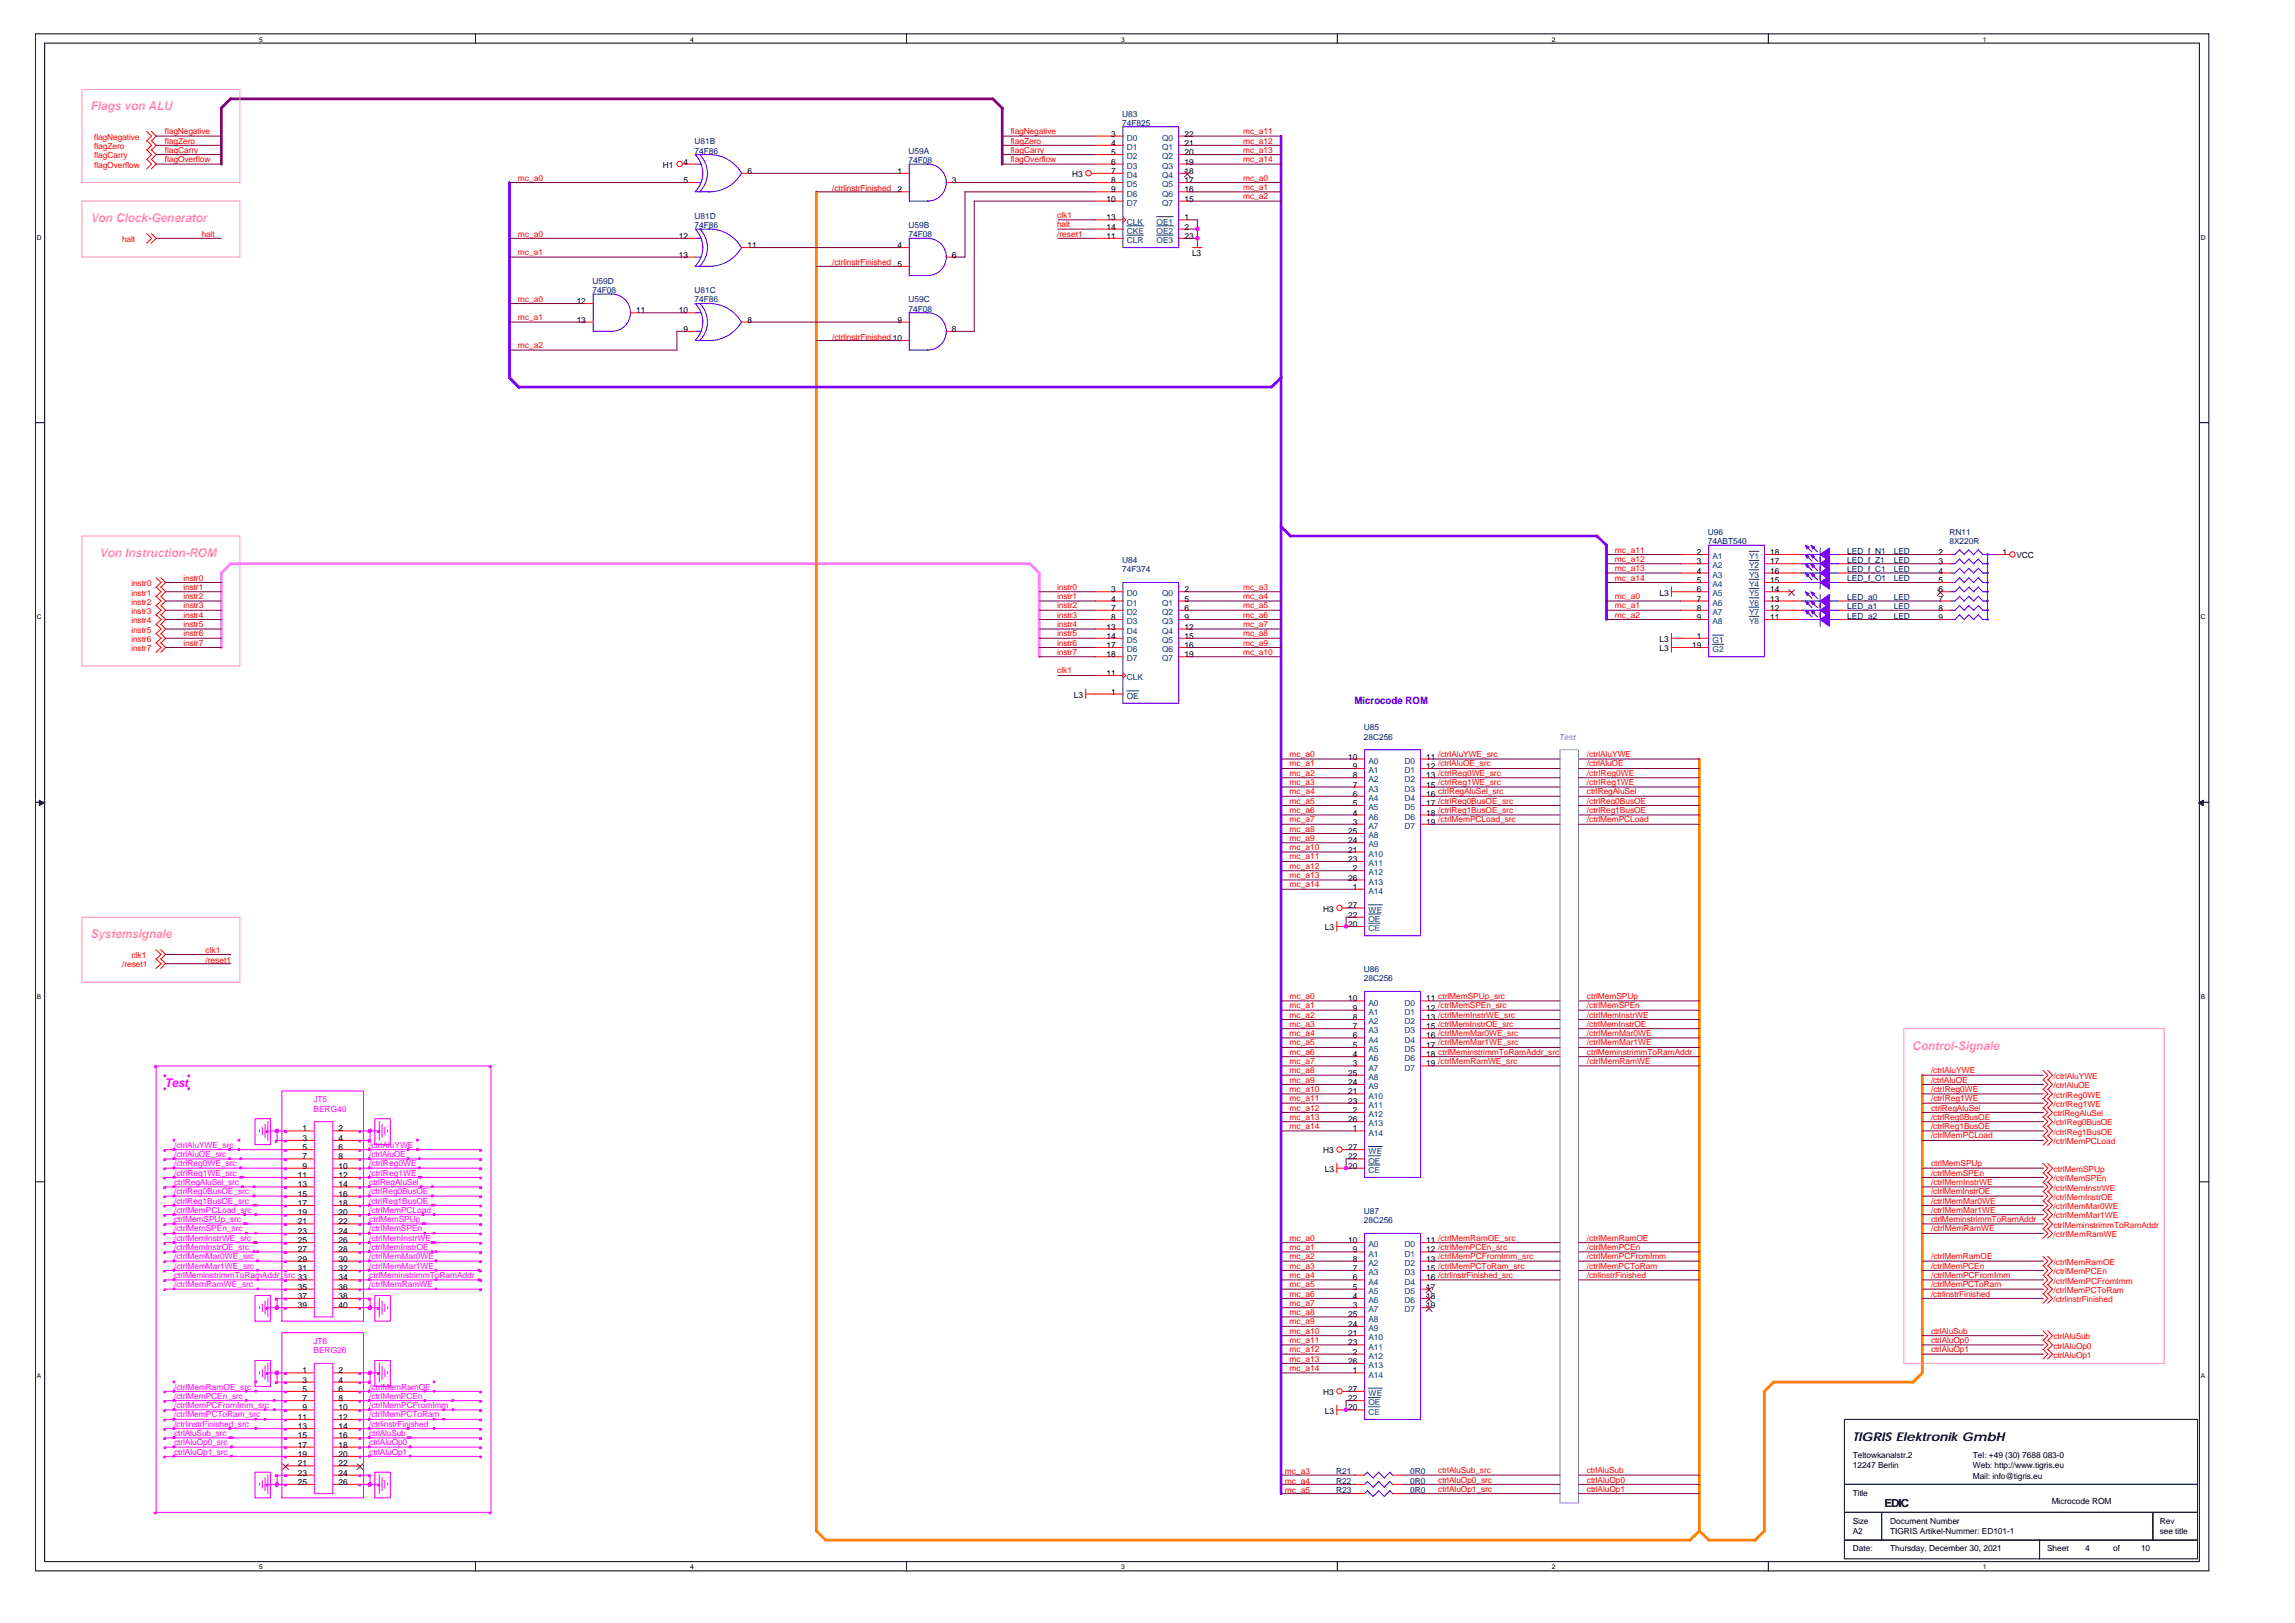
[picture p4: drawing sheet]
<svg xmlns="http://www.w3.org/2000/svg" width="420mm" height="297mm" viewBox="0 0 420 297" stroke-linecap="round" stroke-linejoin="round" font-family="sans-serif">
<defs><g id="words">
<g font-size="2.2" fill="#ff80c0">
<text x="16.6" y="20.2">Flags von ALU</text>
<text x="16.6" y="40.7">Von Clock-Generator</text>
<text x="18.2" y="101.9">Von Instruction-ROM</text>
<text x="16.6" y="171.7">Systemsignale</text>
<text x="350.1" y="192.1">Control-Signale</text>
</g>
<text font-size="2.2" fill="#f0f" x="30.2" y="198.9">Test</text>
<text font-size="2.2" x="339.2" y="263.7">TIGRIS Elektronik GmbH</text>
<text font-size="2" x="345" y="275.7">EDIC</text>
<text font-size="1.9" fill="#00f" x="248" y="128.8">Microcode ROM</text>
<g font-size="1.5" fill="#000080">
<text x="205.4" y="21.3">U83</text>
<text x="205.4" y="23.1">74F825</text>
<text x="127.2" y="26.4">U81B</text>
<text x="127.2" y="28.1">74F86</text>
<text x="166.3" y="28.1">U59A</text>
<text x="166.3" y="29.8">74F08</text>
<text x="127.2" y="40.1">U81D</text>
<text x="127.2" y="41.8">74F86</text>
<text x="166.3" y="41.8">U59B</text>
<text x="166.3" y="43.5">74F08</text>
<text x="108.5" y="52">U59D</text>
<text x="108.5" y="53.7">74F08</text>
<text x="127.2" y="53.7">U81C</text>
<text x="127.2" y="55.4">74F86</text>
<text x="166.3" y="55.4">U59C</text>
<text x="166.3" y="57.1">74F08</text>
<text x="312.7" y="97.9">U96</text>
<text x="312.7" y="99.6">74ABT540</text>
<text x="338.2" y="101.3">LED_f_N1</text>
<text x="346.7" y="101.3">LED</text>
<text x="356.9" y="97.9">RN11</text>
<text x="356.9" y="99.6">8X220R</text>
<text x="205.4" y="103">U84</text>
<text x="205.4" y="104.7">74F374</text>
<text x="338.2" y="104.7">LED_f_C1</text>
<text x="338.2" y="106.4">LED_f_O1</text>
<text x="338.2" y="103">LED_f_Z1</text>
<text x="346.7" y="104.7">LED</text>
<text x="346.7" y="106.4">LED</text>
<text x="346.7" y="103">LED</text>
<text x="338.2" y="111.5">LED_a1</text>
<text x="338.2" y="109.8">LED_a0</text>
<text x="338.2" y="113.2">LED_a2</text>
<text x="346.7" y="111.5">LED</text>
<text x="346.7" y="109.8">LED</text>
<text x="346.7" y="113.2">LED</text>
<text x="249.7" y="133.7">U85</text>
<text x="249.7" y="135.4">28C256</text>
<text x="249.7" y="177.9">U86</text>
<text x="249.7" y="179.6">28C256</text>
<text x="249.7" y="222.2">U87</text>
<text x="249.7" y="223.8">28C256</text>
<text x="244.6" y="269.8">R21</text>
<text x="258.2" y="269.8">0R0</text>
<text x="244.6" y="271.5">R22</text>
<text x="244.6" y="273.2">R23</text>
<text x="258.2" y="271.5">0R0</text>
<text x="258.2" y="273.2">0R0</text>
</g>
<g font-size="1.5" fill="#f00">
<text x="17.2" y="25.6">flagNegative</text>
<text x="17.2" y="27.3">flagZero</text>
<text x="17.2" y="29">flagCarry</text>
<text x="30.2" y="28">flagCarry</text>
<text x="30.2" y="24.6">flagNegative</text>
<text x="30.2" y="26.3">flagZero</text>
<text x="30.2" y="29.7">flagOverflow</text>
<text x="185" y="24.6">flagNegative</text>
<text x="185" y="26.3">flagZero</text>
<text x="185" y="28">flagCarry</text>
<text x="185" y="29.7">flagOverflow</text>
<text x="227.6" y="24.6">mc_a11</text>
<text x="227.6" y="26.3">mc_a12</text>
<text x="227.6" y="28">mc_a13</text>
<text x="227.6" y="29.7">mc_a14</text>
<text x="17.2" y="30.7">flagOverflow</text>
<text x="94.8" y="33.1">mc_a0</text>
<text x="152.4" y="35">/ctrlinstrFinished</text>
<text x="227.6" y="33.1">mc_a0</text>
<text x="227.6" y="34.8">mc_a1</text>
<text x="193.5" y="39.9">clk1</text>
<text x="193.5" y="41.6">halt</text>
<text x="227.6" y="36.5">mc_a2</text>
<text x="22.4" y="44.3">halt</text>
<text x="37" y="43.3">halt</text>
<text x="94.8" y="43.3">mc_a0</text>
<text x="94.8" y="46.7">mc_a1</text>
<text x="193.5" y="43.3">/reset1</text>
<text x="152.4" y="48.6">/ctrlinstrFinished</text>
<text x="94.8" y="55.2">mc_a0</text>
<text x="94.8" y="58.6">mc_a1</text>
<text x="94.8" y="63.7">mc_a2</text>
<text x="152.4" y="62.2">/ctrlinstrFinished 10</text>
<text x="295.7" y="101.2">mc_a11</text>
<text x="24" y="107.3">instr0</text>
<text x="33.6" y="108">instr1</text>
<text x="33.6" y="106.2">instr0</text>
<text x="193.5" y="108">instr0</text>
<text x="227.6" y="108">mc_a3</text>
<text x="295.7" y="102.9">mc_a12</text>
<text x="295.7" y="106.2">mc_a14</text>
<text x="295.7" y="104.5">mc_a13</text>
<text x="24" y="109">instr1</text>
<text x="24" y="112.4">instr3</text>
<text x="24" y="110.7">instr2</text>
<text x="33.6" y="109.7">instr2</text>
<text x="33.6" y="113.1">instr4</text>
<text x="33.6" y="111.4">instr3</text>
<text x="193.5" y="109.7">instr1</text>
<text x="193.5" y="111.4">instr2</text>
<text x="193.5" y="113.1">instr3</text>
<text x="227.6" y="109.7">mc_a4</text>
<text x="227.6" y="111.4">mc_a5</text>
<text x="227.6" y="113.1">mc_a6</text>
<text x="295.7" y="111.4">mc_a1</text>
<text x="295.7" y="113.1">mc_a2</text>
<text x="295.7" y="109.7">mc_a0</text>
<text x="24" y="117.5">instr6</text>
<text x="24" y="115.8">instr5</text>
<text x="24" y="119.2">instr7</text>
<text x="24" y="114.1">instr4</text>
<text x="33.6" y="116.5">instr6</text>
<text x="33.6" y="118.2">instr7</text>
<text x="33.6" y="114.8">instr5</text>
<text x="193.5" y="116.5">instr5</text>
<text x="193.5" y="118.2">instr6</text>
<text x="193.5" y="119.9">instr7</text>
<text x="193.5" y="114.8">instr4</text>
<text x="227.6" y="118.2">mc_a9</text>
<text x="227.6" y="119.9">mc_a10</text>
<text x="227.6" y="114.8">mc_a7</text>
<text x="227.6" y="116.5">mc_a8</text>
<text x="193.5" y="123.3">clk1</text>
<text x="236.1" y="138.6">mc_a0</text>
<text x="236.1" y="140.3">mc_a1</text>
<text x="236.1" y="142">mc_a2</text>
<text x="236.1" y="143.7">mc_a3</text>
<text x="263.3" y="143.7">/ctrlReg1WE_src</text>
<text x="263.3" y="140.3">/ctrlAluOE_src</text>
<text x="263.3" y="138.6">/ctrlAluYWE_src</text>
<text x="263.3" y="142">/ctrlReg0WE_src</text>
<text x="290.5" y="138.6">/ctrlAluYWE</text>
<text x="290.5" y="140.3">/ctrlAluOE</text>
<text x="290.5" y="143.7">/ctrlReg1WE</text>
<text x="290.5" y="142">/ctrlReg0WE</text>
<text x="236.1" y="145.4">mc_a4</text>
<text x="236.1" y="148.8">mc_a6</text>
<text x="236.1" y="147.1">mc_a5</text>
<text x="263.3" y="145.4">ctrlRegAluSel_src</text>
<text x="263.3" y="148.8">/ctrlReg1BusOE_src</text>
<text x="263.3" y="147.1">/ctrlReg0BusOE_src</text>
<text x="290.5" y="147.1">/ctrlReg0BusOE</text>
<text x="290.5" y="148.8">/ctrlReg1BusOE</text>
<text x="290.5" y="145.4">ctrlRegAluSel</text>
<text x="236.1" y="150.5">mc_a7</text>
<text x="236.1" y="153.9">mc_a9</text>
<text x="236.1" y="152.2">mc_a8</text>
<text x="236.1" y="155.6">mc_a10</text>
<text x="263.3" y="150.5">/ctrlMemPCLoad_src</text>
<text x="290.5" y="150.5">/ctrlMemPCLoad</text>
<text x="236.1" y="160.7">mc_a13</text>
<text x="236.1" y="157.3">mc_a11</text>
<text x="236.1" y="159">mc_a12</text>
<text x="236.1" y="162.4">mc_a14</text>
<text x="22.4" y="177.1">/reset1</text>
<text x="24" y="175.4">clk1</text>
<text x="37.6" y="174.5">clk1</text>
<text x="37.6" y="176.2">/reset1</text>
<text x="236.1" y="184.6">mc_a1</text>
<text x="236.1" y="182.8">mc_a0</text>
<text x="263.3" y="182.8">ctrlMemSPUp_src</text>
<text x="263.3" y="184.6">/ctrlMemSPEn_src</text>
<text x="290.5" y="182.8">ctrlMemSPUp</text>
<text x="290.5" y="184.6">/ctrlMemSPEn</text>
<text x="236.1" y="186.3">mc_a2</text>
<text x="236.1" y="191.3">mc_a5</text>
<text x="236.1" y="187.9">mc_a3</text>
<text x="236.1" y="189.6">mc_a4</text>
<text x="263.3" y="187.9">/ctrlMemInstrOE_src</text>
<text x="263.3" y="191.3">/ctrlMemMar1WE_src</text>
<text x="263.3" y="186.3">/ctrlMemInstrWE_src</text>
<text x="263.3" y="189.6">/ctrlMemMar0WE_src</text>
<text x="290.5" y="186.3">/ctrlMemInstrWE</text>
<text x="290.5" y="187.9">/ctrlMemInstrOE</text>
<text x="290.5" y="189.6">/ctrlMemMar0WE</text>
<text x="290.5" y="191.3">/ctrlMemMar1WE</text>
<text x="236.1" y="196.5">mc_a8</text>
<text x="236.1" y="193.1">mc_a6</text>
<text x="236.1" y="194.8">mc_a7</text>
<text x="263.3" y="193.1">ctrlMeminstrimmToRamAddr_src</text>
<text x="263.3" y="194.8">/ctrlMemRamWE_src</text>
<text x="290.5" y="194.8">/ctrlMemRamWE</text>
<text x="290.5" y="193.1">ctrlMeminstrimmToRamAddr</text>
<text x="353.5" y="196.5">/ctrlAluYWE</text>
<text x="376" y="197.5">/ctrlAluYWE</text>
<text x="236.1" y="199.8">mc_a10</text>
<text x="236.1" y="198.1">mc_a9</text>
<text x="236.1" y="201.6">mc_a11</text>
<text x="236.1" y="203.3">mc_a12</text>
<text x="353.5" y="199.8">/ctrlReg0WE</text>
<text x="353.5" y="198.1">/ctrlAluOE</text>
<text x="353.5" y="201.6">/ctrlReg1WE</text>
<text x="353.5" y="203.3">ctrlRegAluSel</text>
<text x="376" y="199.2">/ctrlAluOE</text>
<text x="376" y="200.9">/ctrlReg0WE</text>
<text x="376" y="202.6">/ctrlReg1WE</text>
<text x="236.1" y="206.7">mc_a14</text>
<text x="236.1" y="205">mc_a13</text>
<text x="353.5" y="205">/ctrlReg0BusOE</text>
<text x="353.5" y="206.7">/ctrlReg1BusOE</text>
<text x="353.5" y="208.4">/ctrlMemPCLoad</text>
<text x="376" y="207.7">/ctrlReg1BusOE</text>
<text x="376" y="204.3">ctrlRegAluSel</text>
<text x="376" y="206">/ctrlReg0BusOE</text>
<text x="376" y="209.4">/ctrlMemPCLoad</text>
<text x="353.5" y="215.2">/ctrlMemSPEn</text>
<text x="353.5" y="213.5">ctrlMemSPUp</text>
<text x="376" y="214.5">ctrlMemSPUp</text>
<text x="353.5" y="216.9">/ctrlMemInstrWE</text>
<text x="353.5" y="222">/ctrlMemMar1WE</text>
<text x="353.5" y="220.3">/ctrlMemMar0WE</text>
<text x="353.5" y="218.6">/ctrlMemInstrOE</text>
<text x="376" y="221.3">/ctrlMemMar0WE</text>
<text x="376" y="217.9">/ctrlMemInstrWE</text>
<text x="376" y="216.2">/ctrlMemSPEn</text>
<text x="376" y="219.6">/ctrlMemInstrOE</text>
<text x="236.1" y="227.1">mc_a0</text>
<text x="263.3" y="227.1">/ctrlMemRamOE_src</text>
<text x="290.5" y="227.1">/ctrlMemRamOE</text>
<text x="353.5" y="225.4">/ctrlMemRamWE</text>
<text x="353.5" y="223.7">ctrlMeminstrimmToRamAddr</text>
<text x="376" y="223">/ctrlMemMar1WE</text>
<text x="376" y="226.4">/ctrlMemRamWE</text>
<text x="376" y="224.7">ctrlMeminstrimmToRamAddr</text>
<text x="236.1" y="230.5">mc_a2</text>
<text x="236.1" y="228.8">mc_a1</text>
<text x="236.1" y="232.2">mc_a3</text>
<text x="236.1" y="233.9">mc_a4</text>
<text x="263.3" y="228.8">/ctrlMemPCEn_src</text>
<text x="263.3" y="233.9">/ctrlinstrFinished_src</text>
<text x="263.3" y="230.5">/ctrlMemPCFromImm_src</text>
<text x="263.3" y="232.2">/ctrlMemPCToRam_src</text>
<text x="290.5" y="228.8">/ctrlMemPCEn</text>
<text x="290.5" y="230.5">/ctrlMemPCFromImm</text>
<text x="290.5" y="233.9">/ctrlinstrFinished</text>
<text x="290.5" y="232.2">/ctrlMemPCToRam</text>
<text x="353.5" y="233.9">/ctrlMemPCFromImm</text>
<text x="353.5" y="230.5">/ctrlMemRamOE</text>
<text x="353.5" y="232.2">/ctrlMemPCEn</text>
<text x="376" y="231.5">/ctrlMemRamOE</text>
<text x="376" y="233.2">/ctrlMemPCEn</text>
<text x="236.1" y="235.6">mc_a5</text>
<text x="236.1" y="237.3">mc_a6</text>
<text x="236.1" y="239">mc_a7</text>
<text x="353.5" y="237.3">/ctrlinstrFinished</text>
<text x="353.5" y="235.6">/ctrlMemPCToRam</text>
<text x="376" y="238.3">/ctrlinstrFinished</text>
<text x="376" y="234.9">/ctrlMemPCFromImm</text>
<text x="376" y="236.6">/ctrlMemPCToRam</text>
<text x="236.1" y="244.1">mc_a10</text>
<text x="236.1" y="242.4">mc_a9</text>
<text x="236.1" y="245.8">mc_a11</text>
<text x="236.1" y="240.7">mc_a8</text>
<text x="353.5" y="244.1">ctrlAluSub</text>
<text x="353.5" y="245.8">ctrlAluOp0</text>
<text x="376" y="245.1">ctrlAluSub</text>
<text x="236.1" y="250.9">mc_a14</text>
<text x="236.1" y="249.2">mc_a13</text>
<text x="236.1" y="247.5">mc_a12</text>
<text x="353.5" y="247.5">ctrlAluOp1</text>
<text x="376" y="246.8">ctrlAluOp0</text>
<text x="376" y="248.5">ctrlAluOp1</text>
<text x="235.2" y="269.8">mc_a3</text>
<text x="263.3" y="269.6">ctrlAluSub_src</text>
<text x="290.5" y="269.6">ctrlAluSub</text>
<text x="235.2" y="273.2">mc_a5</text>
<text x="235.2" y="271.5">mc_a4</text>
<text x="263.3" y="271.3">ctrlAluOp0_src</text>
<text x="263.3" y="273">ctrlAluOp1_src</text>
<text x="290.5" y="273">ctrlAluOp1</text>
<text x="290.5" y="271.3">ctrlAluOp0</text>
</g>
<g font-size="1.5">
<text x="203.4" y="25">3</text>
<text x="203.4" y="26.7">4</text>
<text x="203.4" y="28.4">5</text>
<text x="216.8" y="25">22</text>
<text x="216.8" y="26.7">21</text>
<text x="216.8" y="28.4">20</text>
<text x="121.4" y="30.7">H1</text>
<text x="125.1" y="30.1">4</text>
<text x="125.1" y="33.5">5</text>
<text x="136.9" y="31.8">6</text>
<text x="164.3" y="31.8">1</text>
<text x="164.3" y="35.2">2</text>
<text x="174.3" y="33.5">3</text>
<text x="196.3" y="32.4">H3</text>
<text x="203.4" y="30.1">6</text>
<text x="203.4" y="31.8">7</text>
<text x="203.4" y="33.5">8</text>
<text x="203.4" y="35.2">9</text>
<text x="216.8" y="30.1">19</text>
<text x="216.8" y="31.8">18</text>
<text x="216.8" y="33.5">17</text>
<text x="216.8" y="35.2">16</text>
<text x="202.6" y="36.9">10</text>
<text x="202.6" y="40.3">13</text>
<text x="216.8" y="36.9">15</text>
<text x="216.8" y="40.3">1</text>
<text x="124.3" y="43.7">12</text>
<text x="124.3" y="47.1">13</text>
<text x="136.9" y="45.4">11</text>
<text x="164.3" y="45.4">4</text>
<text x="174.3" y="47.1">6</text>
<text x="202.6" y="42">14</text>
<text x="202.6" y="43.7">11</text>
<text x="216.8" y="42">2</text>
<text x="216.8" y="43.7">23</text>
<text x="218.2" y="46.8">L3</text>
<text x="164.3" y="48.8">5</text>
<text x="105.6" y="55.7">12</text>
<text x="105.6" y="59">13</text>
<text x="116.5" y="57.3">11</text>
<text x="124.3" y="57.3">10</text>
<text x="136.9" y="59">8</text>
<text x="164.3" y="59">9</text>
<text x="125.1" y="60.7">9</text>
<text x="174.3" y="60.7">8</text>
<text x="310.6" y="101.6">2</text>
<text x="324.1" y="101.6">18</text>
<text x="354.9" y="101.6">2</text>
<text x="366.6" y="101.6">1</text>
<text x="310.6" y="103.3">3</text>
<text x="310.6" y="105">4</text>
<text x="310.6" y="106.7">5</text>
<text x="324.1" y="103.3">17</text>
<text x="324.1" y="105">16</text>
<text x="324.1" y="106.7">15</text>
<text x="354.9" y="103.3">3</text>
<text x="354.9" y="105">4</text>
<text x="354.9" y="106.7">5</text>
<text x="369.1" y="102.2">VCC</text>
<text x="203.4" y="108.4">3</text>
<text x="203.4" y="110.1">4</text>
<text x="203.4" y="111.8">7</text>
<text x="203.4" y="113.5">8</text>
<text x="216.8" y="108.4">2</text>
<text x="216.8" y="110.1">5</text>
<text x="216.8" y="111.8">6</text>
<text x="216.8" y="113.5">9</text>
<text x="303.8" y="109">L3</text>
<text x="310.6" y="108.4">6</text>
<text x="310.6" y="110.1">7</text>
<text x="310.6" y="111.8">8</text>
<text x="310.6" y="113.5">9</text>
<text x="324.1" y="108.4">14</text>
<text x="324.1" y="110.1">13</text>
<text x="324.1" y="111.8">12</text>
<text x="324.1" y="113.5">11</text>
<text x="354.9" y="108.4">6</text>
<text x="354.9" y="110.1">7</text>
<text x="354.9" y="111.8">8</text>
<text x="354.9" y="113.5">9</text>
<text x="202.6" y="115.2">13</text>
<text x="202.6" y="116.9">14</text>
<text x="202.6" y="118.6">17</text>
<text x="216.8" y="115.2">12</text>
<text x="216.8" y="116.9">15</text>
<text x="216.8" y="118.6">16</text>
<text x="303.8" y="117.5">L3</text>
<text x="303.8" y="119.2">L3</text>
<text x="309.8" y="118.6">19</text>
<text x="310.6" y="116.9">1</text>
<text x="202.6" y="120.3">18</text>
<text x="202.6" y="123.7">11</text>
<text x="216.8" y="120.3">19</text>
<text x="196.6" y="127.7">L3</text>
<text x="203.4" y="127.1">1</text>
<text x="246.8" y="139">10</text>
<text x="247.6" y="140.7">9</text>
<text x="247.6" y="142.4">8</text>
<text x="261.1" y="139">11</text>
<text x="261.1" y="140.7">12</text>
<text x="261.1" y="142.4">13</text>
<text x="247.6" y="144.1">7</text>
<text x="247.6" y="145.8">6</text>
<text x="247.6" y="147.5">5</text>
<text x="247.6" y="149.3">4</text>
<text x="261.1" y="144.1">15</text>
<text x="261.1" y="145.8">16</text>
<text x="261.1" y="147.5">17</text>
<text x="261.1" y="149.3">18</text>
<text x="246.8" y="152.6">25</text>
<text x="246.8" y="154.3">24</text>
<text x="247.6" y="150.9">3</text>
<text x="261.1" y="150.9">19</text>
<text x="246.8" y="156">21</text>
<text x="246.8" y="157.8">23</text>
<text x="246.8" y="161.1">26</text>
<text x="247.6" y="159.5">2</text>
<text x="242.2" y="166.9">H3</text>
<text x="246.8" y="168">22</text>
<text x="246.8" y="166.3">27</text>
<text x="247.6" y="162.8">1</text>
<text x="242.6" y="170.3">L3</text>
<text x="246.8" y="169.7">20</text>
<text x="246.8" y="183.3">10</text>
<text x="247.6" y="185">9</text>
<text x="261.1" y="183.3">11</text>
<text x="261.1" y="185">12</text>
<text x="247.6" y="186.7">8</text>
<text x="247.6" y="188.4">7</text>
<text x="247.6" y="190.1">6</text>
<text x="247.6" y="191.8">5</text>
<text x="261.1" y="186.7">13</text>
<text x="261.1" y="188.4">15</text>
<text x="261.1" y="190.1">16</text>
<text x="261.1" y="191.8">17</text>
<text x="246.8" y="196.9">25</text>
<text x="247.6" y="193.5">4</text>
<text x="247.6" y="195.2">3</text>
<text x="261.1" y="193.5">18</text>
<text x="261.1" y="195.2">19</text>
<text x="246.8" y="198.6">24</text>
<text x="246.8" y="200.3">21</text>
<text x="246.8" y="202">23</text>
<text x="247.6" y="203.7">2</text>
<text x="55.4" y="207.1">1</text>
<text x="55.4" y="208.8">3</text>
<text x="62" y="207.1">2</text>
<text x="62" y="208.8">4</text>
<text x="246.8" y="205.4">26</text>
<text x="247.6" y="207.1">1</text>
<text x="54.5" y="215.6">11</text>
<text x="55.4" y="210.5">5</text>
<text x="55.4" y="212.2">7</text>
<text x="55.4" y="213.9">9</text>
<text x="62" y="210.5">6</text>
<text x="62" y="212.2">8</text>
<text x="62" y="213.9">10</text>
<text x="62" y="215.6">12</text>
<text x="242.2" y="211.1">H3</text>
<text x="242.6" y="214.5">L3</text>
<text x="246.8" y="213.9">20</text>
<text x="246.8" y="212.2">22</text>
<text x="246.8" y="210.5">27</text>
<text x="54.5" y="217.3">13</text>
<text x="54.5" y="219">15</text>
<text x="54.5" y="220.7">17</text>
<text x="62" y="217.3">14</text>
<text x="62" y="219">16</text>
<text x="62" y="220.7">18</text>
<text x="54.5" y="222.4">19</text>
<text x="54.5" y="224.1">21</text>
<text x="54.5" y="225.8">23</text>
<text x="54.5" y="227.5">25</text>
<text x="62" y="222.4">20</text>
<text x="62" y="224.1">22</text>
<text x="62" y="225.8">24</text>
<text x="62" y="227.5">26</text>
<text x="246.8" y="227.5">10</text>
<text x="261.1" y="227.5">11</text>
<text x="54.5" y="229.2">27</text>
<text x="54.5" y="230.9">29</text>
<text x="54.5" y="232.6">31</text>
<text x="62" y="229.2">28</text>
<text x="62" y="230.9">30</text>
<text x="62" y="232.6">32</text>
<text x="247.6" y="229.2">9</text>
<text x="247.6" y="230.9">8</text>
<text x="247.6" y="232.6">7</text>
<text x="261.1" y="229.2">12</text>
<text x="261.1" y="230.9">13</text>
<text x="261.1" y="232.6">15</text>
<text x="54.5" y="234.3">33</text>
<text x="54.5" y="236">35</text>
<text x="54.5" y="237.7">37</text>
<text x="54.5" y="239.4">39</text>
<text x="62" y="234.3">34</text>
<text x="62" y="236">36</text>
<text x="62" y="237.7">38</text>
<text x="62" y="239.4">40</text>
<text x="247.6" y="234.3">6</text>
<text x="247.6" y="236">5</text>
<text x="247.6" y="237.7">4</text>
<text x="247.6" y="239.4">3</text>
<text x="261.1" y="234.3">16</text>
<text x="261.1" y="236">17</text>
<text x="261.1" y="237.7">18</text>
<text x="261.1" y="239.4">19</text>
<text x="246.8" y="241.1">25</text>
<text x="246.8" y="242.9">24</text>
<text x="246.8" y="244.5">21</text>
<text x="55.4" y="251.4">1</text>
<text x="62" y="251.4">2</text>
<text x="246.8" y="246.2">23</text>
<text x="246.8" y="249.6">26</text>
<text x="247.6" y="247.9">2</text>
<text x="247.6" y="251.4">1</text>
<text x="55.4" y="253.1">3</text>
<text x="55.4" y="254.7">5</text>
<text x="55.4" y="256.4">7</text>
<text x="62" y="253.1">4</text>
<text x="62" y="254.7">6</text>
<text x="62" y="256.4">8</text>
<text x="242.2" y="255.3">H3</text>
<text x="246.8" y="256.4">22</text>
<text x="246.8" y="254.7">27</text>
<text x="54.5" y="259.9">11</text>
<text x="54.5" y="261.6">13</text>
<text x="54.5" y="263.3">15</text>
<text x="55.4" y="258.1">9</text>
<text x="62" y="258.1">10</text>
<text x="62" y="259.9">12</text>
<text x="62" y="261.6">14</text>
<text x="62" y="263.3">16</text>
<text x="242.6" y="258.7">L3</text>
<text x="246.8" y="258.1">20</text>
<text x="54.5" y="265">17</text>
<text x="54.5" y="266.6">19</text>
<text x="54.5" y="268.4">21</text>
<text x="62" y="265">18</text>
<text x="62" y="266.6">20</text>
<text x="62" y="268.4">22</text>
<text x="339.2" y="266.9">Teltowkanalstr.2</text>
<text x="339.2" y="268.8">12247 Berlin</text>
<text x="361.2" y="268.8">Web: http://www.tigris.eu</text>
<text x="361.2" y="266.9">Tel: +49 (30) 7688 083-0</text>
<text x="54.5" y="270.1">23</text>
<text x="54.5" y="271.8">25</text>
<text x="62" y="270.1">24</text>
<text x="62" y="271.8">26</text>
<text x="339.2" y="273.7">Title</text>
<text x="361.2" y="270.7">Mail: info@tigris.eu</text>
<text x="375.6" y="275.2">Microcode ROM</text>
<text x="339.2" y="278.8">Size</text>
<text x="339.2" y="280.7">A2</text>
<text x="346" y="280.7">TIGRIS Artikel-Nummer: ED101-1</text>
<text x="346" y="278.8">Document Number</text>
<text x="395.4" y="280.7">see title</text>
<text x="395.4" y="278.8">Rev</text>
<text x="339.2" y="283.9">Date:</text>
<text x="346" y="283.9">Thursday, December 30, 2021</text>
<text x="374.8" y="283.9">Sheet</text>
<text x="381.8" y="283.9">4</text>
<text x="386.9" y="283.9">of</text>
<text x="392" y="283.9">10</text>
</g>
<g font-size="1.5" fill="#004080">
<text x="206.3" y="25.8">D0</text>
<text x="206.3" y="27.5">D1</text>
<text x="206.3" y="29.2">D2</text>
<text x="212.8" y="25.8">Q0</text>
<text x="212.8" y="27.5">Q1</text>
<text x="212.8" y="29.2">Q2</text>
<text x="206.3" y="30.9">D3</text>
<text x="206.3" y="32.6">D4</text>
<text x="206.3" y="34.3">D5</text>
<text x="206.3" y="36">D6</text>
<text x="212.8" y="30.9">Q3</text>
<text x="212.8" y="32.6">Q4</text>
<text x="212.8" y="34.3">Q5</text>
<text x="212.8" y="36">Q6</text>
<text x="206.3" y="37.7">D7</text>
<text x="206.3" y="41.1">CLK</text>
<text x="211.8" y="41.1">OE1</text>
<text x="212.8" y="37.7">Q7</text>
<text x="206.3" y="42.8">CKE</text>
<text x="206.3" y="44.5">CLR</text>
<text x="211.8" y="42.8">OE2</text>
<text x="211.8" y="44.5">OE3</text>
<text x="313.5" y="102.3">A1</text>
<text x="313.5" y="104">A2</text>
<text x="313.5" y="105.7">A3</text>
<text x="313.5" y="107.5">A4</text>
<text x="320.2" y="102.3">Y1</text>
<text x="320.2" y="104">Y2</text>
<text x="320.2" y="105.7">Y3</text>
<text x="320.2" y="107.5">Y4</text>
<text x="206.3" y="109.2">D0</text>
<text x="206.3" y="110.9">D1</text>
<text x="206.3" y="112.6">D2</text>
<text x="212.8" y="109.2">Q0</text>
<text x="212.8" y="110.9">Q1</text>
<text x="212.8" y="112.6">Q2</text>
<text x="313.5" y="109.2">A5</text>
<text x="313.5" y="110.9">A6</text>
<text x="313.5" y="112.6">A7</text>
<text x="320.2" y="109.2">Y5</text>
<text x="320.2" y="110.9">Y6</text>
<text x="320.2" y="112.6">Y7</text>
<text x="206.3" y="114.2">D3</text>
<text x="206.3" y="116">D4</text>
<text x="206.3" y="117.7">D5</text>
<text x="206.3" y="119.4">D6</text>
<text x="212.8" y="114.2">Q3</text>
<text x="212.8" y="116">Q4</text>
<text x="212.8" y="117.7">Q5</text>
<text x="212.8" y="119.4">Q6</text>
<text x="313.5" y="114.2">A8</text>
<text x="313.5" y="117.7">G1</text>
<text x="313.5" y="119.4">G2</text>
<text x="320.2" y="114.2">Y8</text>
<text x="206.3" y="121.1">D7</text>
<text x="206.3" y="124.5">CLK</text>
<text x="212.8" y="121.1">Q7</text>
<text x="206.3" y="127.9">OE</text>
<text x="250.5" y="139.8">A0</text>
<text x="250.5" y="141.5">A1</text>
<text x="250.5" y="143.2">A2</text>
<text x="257.1" y="139.8">D0</text>
<text x="257.1" y="141.5">D1</text>
<text x="257.1" y="143.2">D2</text>
<text x="250.5" y="144.9">A3</text>
<text x="250.5" y="146.6">A4</text>
<text x="250.5" y="148.3">A5</text>
<text x="257.1" y="144.9">D3</text>
<text x="257.1" y="146.6">D4</text>
<text x="257.1" y="148.3">D5</text>
<text x="250.5" y="150">A6</text>
<text x="250.5" y="151.7">A7</text>
<text x="250.5" y="153.4">A8</text>
<text x="250.5" y="155.1">A9</text>
<text x="257.1" y="150">D6</text>
<text x="257.1" y="151.7">D7</text>
<text x="250.5" y="156.8">A10</text>
<text x="250.5" y="158.5">A11</text>
<text x="250.5" y="160.2">A12</text>
<text x="250.5" y="161.9">A13</text>
<text x="250.5" y="167">WE</text>
<text x="250.5" y="163.6">A14</text>
<text x="250.5" y="168.7">OE</text>
<text x="250.5" y="170.4">CE</text>
<text x="250.5" y="184.1">A0</text>
<text x="250.5" y="185.7">A1</text>
<text x="257.1" y="184.1">D0</text>
<text x="257.1" y="185.7">D1</text>
<text x="250.5" y="187.4">A2</text>
<text x="250.5" y="189.1">A3</text>
<text x="250.5" y="190.8">A4</text>
<text x="257.1" y="187.4">D2</text>
<text x="257.1" y="189.1">D3</text>
<text x="257.1" y="190.8">D4</text>
<text x="250.5" y="192.6">A5</text>
<text x="250.5" y="194.3">A6</text>
<text x="250.5" y="195.9">A7</text>
<text x="250.5" y="197.6">A8</text>
<text x="257.1" y="192.6">D5</text>
<text x="257.1" y="194.3">D6</text>
<text x="257.1" y="195.9">D7</text>
<text x="250.5" y="199.3">A9</text>
<text x="250.5" y="201.1">A10</text>
<text x="250.5" y="202.8">A11</text>
<text x="250.5" y="204.5">A12</text>
<text x="250.5" y="206.1">A13</text>
<text x="250.5" y="207.8">A14</text>
<text x="250.5" y="213">OE</text>
<text x="250.5" y="211.3">WE</text>
<text x="250.5" y="214.7">CE</text>
<text x="250.5" y="228.3">A0</text>
<text x="250.5" y="230">A1</text>
<text x="250.5" y="231.7">A2</text>
<text x="250.5" y="233.4">A3</text>
<text x="257.1" y="228.3">D0</text>
<text x="257.1" y="230">D1</text>
<text x="257.1" y="231.7">D2</text>
<text x="257.1" y="233.4">D3</text>
<text x="250.5" y="235.1">A4</text>
<text x="250.5" y="236.8">A5</text>
<text x="250.5" y="238.5">A6</text>
<text x="257.1" y="235.1">D4</text>
<text x="257.1" y="236.8">D5</text>
<text x="257.1" y="238.5">D6</text>
<text x="250.5" y="240.2">A7</text>
<text x="250.5" y="241.9">A8</text>
<text x="250.5" y="243.6">A9</text>
<text x="250.5" y="245.3">A10</text>
<text x="257.1" y="240.2">D7</text>
<text x="250.5" y="247">A11</text>
<text x="250.5" y="248.7">A12</text>
<text x="250.5" y="250.4">A13</text>
<text x="250.5" y="257.2">OE</text>
<text x="250.5" y="255.5">WE</text>
<text x="250.5" y="252.1">A14</text>
<text x="250.5" y="258.9">CE</text>
</g>
<text font-size="1.5" fill="#8080ff" x="285.5" y="135.4">Test</text>
<g font-size="1.5" fill="#f0f">
<text x="57.4" y="201.7">JT5</text>
<text x="57.4" y="203.4">BERG40</text>
<text x="31.9" y="215.2">/ctrlReg1WE_src</text>
<text x="31.9" y="213.5">/ctrlReg0WE_src</text>
<text x="31.9" y="211.8">/ctrlAluOE_src</text>
<text x="31.9" y="210.1">/ctrlAluYWE_src</text>
<text x="67.6" y="215.2">/ctrlReg1WE</text>
<text x="67.6" y="211.8">/ctrlAluOE</text>
<text x="67.6" y="210.1">/ctrlAluYWE</text>
<text x="67.6" y="213.5">/ctrlReg0WE</text>
<text x="31.9" y="220.3">/ctrlReg1BusOE_src</text>
<text x="31.9" y="218.6">/ctrlReg0BusOE_src</text>
<text x="31.9" y="216.9">ctrlRegAluSel_src</text>
<text x="31.9" y="222">/ctrlMemPCLoad_src</text>
<text x="67.6" y="216.9">ctrlRegAluSel</text>
<text x="67.6" y="222">/ctrlMemPCLoad</text>
<text x="67.6" y="220.3">/ctrlReg1BusOE</text>
<text x="67.6" y="218.6">/ctrlReg0BusOE</text>
<text x="31.9" y="227.1">/ctrlMemInstrWE_src</text>
<text x="31.9" y="223.7">ctrlMemSPUp_src</text>
<text x="31.9" y="225.4">/ctrlMemSPEn_src</text>
<text x="67.6" y="223.7">ctrlMemSPUp</text>
<text x="67.6" y="227.1">/ctrlMemInstrWE</text>
<text x="67.6" y="225.4">/ctrlMemSPEn</text>
<text x="31.9" y="228.8">/ctrlMemInstrOE_src</text>
<text x="31.9" y="232.2">/ctrlMemMar1WE_src</text>
<text x="31.9" y="233.9">ctrlMeminstrimmToRamAddr_src</text>
<text x="31.9" y="230.5">/ctrlMemMar0WE_src</text>
<text x="67.6" y="233.9">ctrlMeminstrimmToRamAddr</text>
<text x="67.6" y="230.5">/ctrlMemMar0WE</text>
<text x="67.6" y="232.2">/ctrlMemMar1WE</text>
<text x="67.6" y="228.8">/ctrlMemInstrOE</text>
<text x="31.9" y="235.6">/ctrlMemRamWE_src</text>
<text x="67.6" y="235.6">/ctrlMemRamWE</text>
<text x="57.4" y="246">JT6</text>
<text x="57.4" y="247.7">BERG26</text>
<text x="31.9" y="256">/ctrlMemPCEn_src</text>
<text x="31.9" y="254.3">/ctrlMemRamOE_src</text>
<text x="31.9" y="257.7">/ctrlMemPCFromImm_src</text>
<text x="67.6" y="256">/ctrlMemPCEn</text>
<text x="67.6" y="254.3">/ctrlMemRamOE</text>
<text x="67.6" y="257.7">/ctrlMemPCFromImm</text>
<text x="31.9" y="262.8">ctrlAluSub_src</text>
<text x="31.9" y="261.1">/ctrlinstrFinished_src</text>
<text x="31.9" y="259.4">/ctrlMemPCToRam_src</text>
<text x="67.6" y="261.1">/ctrlinstrFinished</text>
<text x="67.6" y="262.8">ctrlAluSub</text>
<text x="67.6" y="259.4">/ctrlMemPCToRam</text>
<text x="31.9" y="266.2">ctrlAluOp1_src</text>
<text x="31.9" y="264.5">ctrlAluOp0_src</text>
<text x="67.6" y="264.5">ctrlAluOp0</text>
<text x="67.6" y="266.2">ctrlAluOp1</text>
</g>
<g font-size="1.2">
<text x="47.5" y="7.6">5</text>
<text x="126.3" y="7.6">4</text>
<text x="205.2" y="7.6">3</text>
<text x="284.1" y="7.6">2</text>
<text x="363" y="7.6">1</text>
<text x="6.8" y="43.8">D</text>
<text x="402.9" y="43.8">D</text>
<text x="6.8" y="113.3">C</text>
<text x="402.9" y="113.3">C</text>
<text x="6.8" y="182.8">B</text>
<text x="402.9" y="182.8">B</text>
<text x="6.8" y="252.3">A</text>
<text x="402.9" y="252.3">A</text>
<text x="47.5" y="287.2">5</text>
<text x="126.3" y="287.2">4</text>
<text x="205.2" y="287.2">3</text>
<text x="284.1" y="287.2">2</text>
<text x="363" y="287.2">1</text>
</g>
</g></defs>
<g fill="none" stroke="#000" stroke-width=".18">
<path d="M6.5 6.2h397.9v281.3h-397.9zM8.2 7.9h394.4v277.9h-394.4zM87.1 6.2v1.7M166 6.2v1.7M244.8 6.2v1.7M323.7 6.2v1.7M6.5 77.4h1.7M402.6 77.4h1.7M6.5 146.8h1.7M402.6 146.8h1.7M6.5 216.3h1.7M402.6 216.3h1.7"/>
<path d="M337.7 259.8h64.6v25.5h-64.6zM337.7 271.7h64.6M337.7 276.8h64.6M344.5 276.8v5.1M394.1 276.8v5.1M87.1 285.8v1.7M166 285.8v1.7M244.8 285.8v1.7M323.7 285.8v1.7M337.7 281.9h64.6M373.4 281.9v3.4"/>
</g>
<g fill="#000" stroke="#000" stroke-width=".18">
<path d="M7.2 146.5l.8 .5-.8 .4z" fill-rule="evenodd"/>
<path d="M402.5 147l.9-.5v.9z" fill-rule="evenodd"/>
</g>
<path d="M149.5 35.1v245.1M311.1 138.9v141.3l-1.8 1.7M351.9 196.7v54.6l-1.7 1.7M323 254.6v25.6l-1.7 1.7M324.7 253h25.5M324.7 253l-1.7 1.7M149.4 280.1l1.7 1.8h158.3M311.1 280.1l1.7 1.8h8.6" fill="none" stroke="#ff8000" stroke-width=".51"/>
<path d="M93.3 33.4v35.8M234.5 24.9v248.5M93.3 69.1l1.7 1.8M234.6 69.1l-1.8 1.7h-137.9M234.5 96.3l1.7 1.8h56.2M292.3 98.1l1.8 1.7M294.1 99.8v13.6" fill="none" stroke="#8000ff" stroke-width=".51"/>
<path d="M40.5 104.9v13.6M188.6 103.2l1.7 1.7M188.6 103.2h-146.4l-1.7 1.7M190.3 104.9v15.3" fill="none" stroke="#ff80ff" stroke-width=".51"/>
<path d="M42.2 18.1h139.6M42.3 18l-1.8 1.8v10.3M181.8 18.1l1.7 1.7M183.5 19.8v10.3" fill="none" stroke="#800080" stroke-width=".51"/>
<path d="M15 16.4h28.9v17h-28.9zM15 36.8h28.9v10.2h-28.9zM15 98.1h28.9v23.8h-28.9zM15 167.9h28.9v11.9h-28.9zM348.5 188.3h47.7v61.2h-47.7z" fill="none" stroke="#ff80c0" stroke-width=".18"/>
<g fill="none" stroke="#f0f" stroke-width=".18">
<path d="M28.6 195.1h61.3v81.7h-61.3zM30.3 215.5h22.2M30.3 217.2h22.2M30.3 213.8h22.2M30.3 218.9h22.2M30.3 212.1h22.2M30.3 210.4h22.2M47.5 206.8v.4M48 206.3v1.4M48.5 205.8v2.4M49 205.2v3.5M49 207h3.5"/>
<path d="M50.7 208.7h1.8M50.7 207v1.8M57.5 205.3h3.4v35.7h-3.4zM66.1 215.5h22.1M66.1 217.2h22.1M66.1 213.8h22.1M66.1 218.9h22.1M66.1 212.1h22.1M66.1 210.4h22.1M66.1 207h3.4M66.1 208.7h1.7M67.7 207v1.8"/>
<path d="M69.4 205.2v3.5M69.9 205.8v2.4M70.5 206.3v1.4M71 206.8v.4M30.3 227.4h22.2M30.3 224h22.2M30.3 225.7h22.2M30.3 229.1h22.2M30.3 232.5h22.2M30.3 220.6h22.2M30.3 234.2h22.2M30.3 222.3h22.2"/>
<path d="M30.3 235.9h22.2M30.3 230.8h22.2M47.5 239.1v.4M48 238.6v1.4M48.5 238.1v2.4M49 237.6v3.4M49 239.3h3.5M52.5 237.6h-1.8v1.8M66.1 227.4h22.1M66.1 224h22.1M66.1 225.7h22.1M66.1 229.1h22.1"/>
<path d="M66.1 232.5h22.1M66.1 220.6h22.1M66.1 234.2h22.1M66.1 222.3h22.1M66.1 235.9h22.1M66.1 230.8h22.1M66.1 239.3h3.4M66.1 237.6h1.7M67.7 237.6v1.8M69.4 237.6v3.4M69.9 238.1v2.4M70.5 238.6v1.4"/>
<path d="M71 239.1v.4M30.3 256.3h22.2M30.3 254.6h22.2M30.3 259.8h22.2M30.3 258h22.2M47.5 251.1v.3M48 250.6v1.4M48.5 250v2.4M49 249.5v3.5M49 251.3h3.5M50.7 251.3v1.7M50.7 253h1.8"/>
<path d="M57.5 249.5h3.4v23.9h-3.4zM66.1 256.3h22.1M66.1 254.6h22.1M66.1 259.8h22.1M66.1 258h22.1M66.1 253h1.7M66.1 251.3h3.4M67.7 251.3v1.7M69.4 249.5v3.5M69.9 250v2.4M70.5 250.6v1.4M71 251.1v.3"/>
<path d="M30.3 263.2h22.2M30.3 264.9h22.2M30.3 266.5h22.2M30.3 261.5h22.2M47.5 271.5v.3M48 271v1.4M48.5 270.4v2.5M49 269.9v3.5M49 271.7h3.5M52.5 270h-1.8v1.7M66.1 263.2h22.1M66.1 264.9h22.1"/>
<path d="M66.1 266.5h22.1M66.1 261.5h22.1M66.1 271.7h3.4M66.1 270h1.7M67.7 270v1.7M69.4 269.9v3.5M69.9 270.4v2.5M70.5 271v1.4M71 271.5v.3"/>
</g>
<path d="M285.6 137.2h3.4v137.9h-3.4z" fill="none" stroke="#8080ff" stroke-width=".18"/>
<g fill="none" stroke="#f00" stroke-width=".18">
<path d="M26.9 24l.8 .9-.8 .9M26.9 25.7l.8 .9-.8 .9M26.9 27.4l.8 .9-.8 .9M26.9 29.1l.8 .9-.8 .9M27.7 24l.9 .9-.9 .9M27.7 25.7l.9 .9-.9 .9M27.7 27.4l.9 .9-.9 .9M27.7 29.1l.9 .9-.9 .9M124.9 30h2.4M125.6 33.4h1.7M135.8 31.7h1.7M164.7 31.7h1.8"/>
<path d="M164.7 35.1h1.8M173.2 33.4h1.8M199.8 31.7h5.8M200.5 30h5.1M200.5 24.9h5.1M200.5 26.6h5.1M200.5 28.3h5.1M200.5 33.4h5.1M200.5 35.1h5.1M200.5 36.8h5.1M205.6 39.7l.5 .5-.5 .5M215.8 31.7h1.7"/>
<path d="M215.8 30h1.7M215.8 24.9h1.7M215.8 26.6h1.7M215.8 28.3h1.7M215.8 33.4h1.7M215.8 35.1h1.7M215.8 36.8h1.7M26.9 42.7l.8 .9-.8 .9M27.7 42.7l.9 .9-.9 .9M106.9 55.6h1.7M106.9 58.9h1.7M115.4 57.2h1.7"/>
<path d="M125.6 43.6h1.7M125.6 47h1.7M125.6 57.2h1.7M135.8 45.3h1.7M135.8 58.9h1.7M164.7 45.3h1.8M164.7 58.9h1.8M164.7 48.7h1.8M173.2 47h1.8M200.5 43.6h5.1M200.5 40.2h5.1M200.5 41.9h5.1"/>
<path d="M215.8 43.6h1.7M215.8 40.2h1.7M215.8 41.9h1.7M218.3 45.3h1.8M219.2 43.6v1.7M125.6 60.6h1.7M164.7 62.3h1.8M173.2 60.6h1.8M28.5 105.7l1 .9-1 .9M28.5 107.4l1 .9-1 .9M28.5 110.8l1 .9-1 .9M28.5 109.1l1 .9-1 .9"/>
<path d="M28.5 115.9l1 .9-1 .9M28.5 114.2l1 .9-1 .9M28.5 117.6l1 .9-1 .9M28.5 112.5l1 .9-1 .9M29.4 105.7l.9 .9-.9 .9M29.4 107.4l.9 .9-.9 .9M29.4 110.8l.9 .9-.9 .9M29.4 109.1l.9 .9-.9 .9M29.4 115.9l.9 .9-.9 .9M29.4 114.2l.9 .9-.9 .9M29.4 117.6l.9 .9-.9 .9M29.4 112.5l.9 .9-.9 .9"/>
<path d="M200.5 116.8h5.1M200.5 118.5h5.1M200.5 108.3h5.1M200.5 110h5.1M200.5 111.7h5.1M200.5 113.4h5.1M200.5 115.1h5.1M215.8 116.8h1.7M215.8 118.5h1.7M215.8 108.3h1.7M215.8 110h1.7M215.8 111.7h1.7"/>
<path d="M215.8 113.4h1.7M215.8 115.1h1.7M306 116.8h6.8M306 107.4v1.7M306 115.9v3.5M306 118.5h6.8M306 108.3h6.8M307.7 101.5h5.1M307.7 110h5.1M307.7 111.7h5.1M307.7 113.4h5.1M307.7 103.2h5.1"/>
<path d="M307.7 104.9h5.1M307.7 106.6h5.1M323 101.5h6.8M323 108.3h5.1M323 110h6.8M323 111.7h6.8M323 113.4h6.8M323 103.2h6.8M323 104.9h6.8M323 106.6h6.8M336.6 101.5h1.7M336.6 110h1.7"/>
<path d="M336.6 111.7h1.7M336.6 113.4h1.7M336.6 103.2h1.7M336.6 104.9h1.7M336.6 106.6h1.7M355.4 101.5h1.7M355.4 108.3h1.7M355.4 110h1.7M355.4 111.7h1.7M355.4 113.4h1.7M355.4 103.2h1.7M355.4 104.9h1.7"/>
<path d="M355.4 106.6h1.7M365.6 101.5h2.3M198.8 127h6.8M198.8 126.1v1.8M200.5 120.2h5.1M200.5 123.6h5.1M205.6 123.1l.5 .5-.5 .5M215.8 120.2h1.7M248.1 138.9h1.7M260.1 138.9h1.7M248.1 140.6h1.7M248.1 142.3h1.7"/>
<path d="M248.1 144h1.7M248.1 145.7h1.7M248.1 147.4h1.7M248.1 149.2h1.7M248.1 150.8h1.7M248.1 152.5h1.7M248.1 154.2h1.7M248.1 155.9h1.7M248.1 157.7h1.7M248.1 159.4h1.7M260.1 140.6h1.7M260.1 142.3h1.7"/>
<path d="M260.1 144h1.7M260.1 145.7h1.7M260.1 147.4h1.7M260.1 149.2h1.7M260.1 150.8h1.7M28.5 173.8l1 .9-1 .9M28.5 175.5l1 .9-1 .9M29.4 173.8l.9 .9-.9 .9M29.4 175.5l.9 .9-.9 .9M244.7 169.6h1.8M244.7 168.7v1.7M245.8 166.2h.7"/>
<path d="M248.1 166.2h1.7M248.1 169.6h1.7M248.1 161.1h1.7M248.1 162.7h1.7M248.1 167.9h1.7M248.1 183.2h1.7M248.1 184.9h1.7M248.1 186.6h1.7M248.1 188.3h1.7M248.1 190h1.7M248.1 191.7h1.7M248.1 193.4h1.7"/>
<path d="M248.1 195.1h1.7M248.1 196.8h1.7M248.1 198.5h1.7M260.1 183.2h1.7M260.1 184.9h1.7M260.1 186.6h1.7M260.1 188.3h1.7M260.1 190h1.7M260.1 191.7h1.7M260.1 193.4h1.7M260.1 195.1h1.7M374 195.9l.9 .9-.9 .9"/>
<path d="M374 197.6l.9 .9-.9 .9M374 199.3l.9 .9-.9 .9M374.9 195.9l.9 .9-.9 .9M374.9 197.6l.9 .9-.9 .9M374.9 199.3l.9 .9-.9 .9M52.4 213.8h5.1M52.4 210.4h5.1M52.4 207h5.1M52.4 212.1h5.1M52.4 208.7h5.1M52.4 215.5h5.1M52.4 217.2h5.1"/>
<path d="M52.4 218.9h5.1M60.9 213.8h5.2M60.9 210.4h5.2M60.9 207h5.2M60.9 212.1h5.2M60.9 208.7h5.2M60.9 215.5h5.2M60.9 217.2h5.2M60.9 218.9h5.2M244.7 212.9v1.7M244.7 213.8h1.8M245.8 210.4h.7"/>
<path d="M248.1 213.8h1.7M248.1 210.4h1.7M248.1 200.2h1.7M248.1 201.9h1.7M248.1 203.6h1.7M248.1 205.3h1.7M248.1 207h1.7M248.1 212.1h1.7M374 201l.9 .9-.9 .9M374 206.1l.9 .9-.9 .9M374 202.7l.9 .9-.9 .9M374 204.4l.9 .9-.9 .9"/>
<path d="M374 207.8l.9 .9-.9 .9M374 219.7l.9 .9-.9 .9M374 216.3l.9 .9-.9 .9M374 212.9l.9 .9-.9 .9M374 214.6l.9 .9-.9 .9M374 218l.9 .9-.9 .9M374.9 201l.9 .9-.9 .9M374.9 206.1l.9 .9-.9 .9M374.9 202.7l.9 .9-.9 .9M374.9 204.4l.9 .9-.9 .9M374.9 207.8l.9 .9-.9 .9M374.9 219.7l.9 .9-.9 .9"/>
<path d="M374.9 216.3l.9 .9-.9 .9M374.9 212.9l.9 .9-.9 .9M374.9 214.6l.9 .9-.9 .9M374.9 218l.9 .9-.9 .9M52.4 220.6h5.1M52.4 222.3h5.1M52.4 224h5.1M52.4 225.7h5.1M52.4 227.4h5.1M52.4 229.1h5.1M52.4 230.8h5.1M52.4 232.5h5.1"/>
<path d="M52.4 234.2h5.1M52.4 235.9h5.1M52.4 237.6h5.1M52.4 239.3h5.1M60.9 220.6h5.2M60.9 222.3h5.2M60.9 224h5.2M60.9 225.7h5.2M60.9 227.4h5.2M60.9 229.1h5.2M60.9 230.8h5.2M60.9 232.5h5.2"/>
<path d="M60.9 234.2h5.2M60.9 235.9h5.2M60.9 237.6h5.2M60.9 239.3h5.2M248.1 227.4h1.7M248.1 229.1h1.7M248.1 230.8h1.7M248.1 232.5h1.7M248.1 234.2h1.7M248.1 235.9h1.7M248.1 237.6h1.7M248.1 239.3h1.7"/>
<path d="M260.1 227.4h1.7M260.1 229.1h1.7M260.1 230.8h1.7M260.1 232.5h1.7M260.1 234.2h1.7M260.1 235.9h1.7M260.1 237.6h1.7M260.1 239.3h1.7M374 221.4l.9 .9-.9 .9M374 224.8l.9 .9-.9 .9M374 223.1l.9 .9-.9 .9M374 236.7l.9 .9-.9 .9"/>
<path d="M374 233.4l.9 .8-.9 .9M374 229.9l.9 .9-.9 .9M374 231.6l.9 .9-.9 .9M374 235l.9 .9-.9 .9M374.9 221.4l.9 .9-.9 .9M374.9 224.8l.9 .9-.9 .9M374.9 223.1l.9 .9-.9 .9M374.9 236.7l.9 .9-.9 .9M374.9 233.4l.9 .8-.9 .9M374.9 229.9l.9 .9-.9 .9M374.9 231.6l.9 .9-.9 .9M374.9 235l.9 .9-.9 .9"/>
<path d="M52.4 254.6h5.1M52.4 258h5.1M52.4 251.3h5.1M52.4 253h5.1M52.4 256.3h5.1M52.4 259.8h5.1M60.9 254.6h5.2M60.9 258h5.2M60.9 251.3h5.2M60.9 253h5.2M60.9 256.3h5.2M60.9 259.8h5.2"/>
<path d="M244.7 257.1v1.8M244.7 258h1.8M245.8 254.6h.7M248.1 254.6h1.7M248.1 258h1.7M248.1 251.3h1.7M248.1 256.3h1.7M248.1 241h1.7M248.1 242.8h1.7M248.1 244.4h1.7M248.1 246.1h1.7M248.1 247.8h1.7"/>
<path d="M248.1 249.5h1.7M374 245.3l.9 .8-.9 .9M374 246.9l.9 .9-.9 .9M374 243.6l.9 .8-.9 .9M374.9 245.3l.9 .8-.9 .9M374.9 246.9l.9 .9-.9 .9M374.9 243.6l.9 .8-.9 .9M52.4 261.5h5.1M52.4 263.2h5.1M52.4 264.9h5.1M52.4 266.5h5.1M52.4 268.3h5.1"/>
<path d="M52.4 270h5.1M52.4 271.7h5.1M60.9 261.5h5.2M60.9 263.2h5.2M60.9 264.9h5.2M60.9 266.5h5.2M60.9 268.3h5.2M60.9 270h5.2M60.9 271.7h5.2M248.1 270h1.7M248.1 271.7h1.7M248.1 273.4h1.7"/>
<path d="M254.9 270h1.7M254.9 271.7h1.7M254.9 273.4h1.7"/>
<circle cx="124.4" cy="30" r=".49"/>
<circle cx="199.3" cy="31.7" r=".5"/>
<circle cx="368.4" cy="101.5" r=".49"/>
<circle cx="245.2" cy="166.2" r=".49"/>
<circle cx="245.2" cy="210.4" r=".49"/>
<circle cx="245.2" cy="254.6" r=".49"/>
</g>
<g fill="none" stroke="#00f" stroke-width=".18">
<path d="M127.3 28.3a4.8 4.8 0 0 1 0 6.8M127.3 30h1.1M127.3 33.4h1.1M127.3 28.3h2.6M127.3 35.1h2.6M128.1 28.3a4.8 4.8 0 0 1 0 6.8M128.2 28.3h.1M128.2 35.1h.1M129.9 28.3h-.1a6.8 6.8 0 0 1 6 3.4M135.8 31.7a6.8 6.8 0 0 1-6 3.4h.1M166.4 30h3.4a3.4 3.4 0 0 1 3.4 3.4 3.4 3.4 0 0 1-3.4 3.4h.1M166.5 30v6.8"/>
<path d="M166.5 36.8h3.4M205.6 23.2h10.2v22.1h-10.2zM108.6 53.8h3.4a3.4 3.4 0 0 1 3.4 3.4 3.4 3.4 0 0 1-3.4 3.4M108.6 53.8v6.9M127.3 41.9a4.8 4.8 0 0 1 1.4 3.4v.1a4.8 4.8 0 0 1-1.4 3.3M127.3 55.6a4.8 4.8 0 0 1 1.4 3.3 4.7 4.7 0 0 1-1.4 3.4M127.3 43.6h1.1M127.3 47h1.1M127.3 41.9h2.6M127.3 48.7h2.6M127.3 57.2h1.1M127.3 55.6h2.6"/>
<path d="M128.1 41.9a4.8 4.8 0 0 1 1.4 3.4v.1a4.8 4.8 0 0 1-1.4 3.3M128.1 55.6a4.8 4.8 0 0 1 1.4 3.3 4.7 4.7 0 0 1-1.4 3.4M128.2 41.9h.1M128.2 48.7h.1M128.2 55.6h.1M129.9 41.9h-.1a6.8 6.8 0 0 1 5.9 3.4M129.9 55.6h-.1a6.8 6.8 0 0 1 5.9 3.3M135.8 45.3a6.7 6.7 0 0 1-6 3.4h.1M135.8 58.9a6.8 6.8 0 0 1-6 3.4h.1M166.4 43.6h3.4a3.4 3.4 0 0 1 3.4 3.4 3.4 3.4 0 0 1-3.4 3.4h.1M166.4 57.2h3.4a3.4 3.4 0 0 1 3.4 3.4 3.4 3.4 0 0 1-3.4 3.5h.1M166.5 43.6v6.9"/>
<path d="M166.5 57.2v6.9M166.5 50.4h3.4M108.6 60.6h3.4M127.3 60.6h1.1M127.3 62.3h2.6M128.2 62.3h.1M166.5 64.1h3.4M312.8 99.8h10.2v20.4h-10.2zM330.7 100l1 1M331.7 100l1.1 1M205.6 106.6h10.2v22.1h-10.2zM329.8 106.6h3.4"/>
<path d="M329.8 111.7h3.4M329.8 101.5h3.4M329.8 103.2h3.4M329.8 104.9h3.4M329.8 110h3.4M329.8 113.4h3.4M330.7 110.2l1 1M330.7 108.5l1 1M330.7 103.3l1 1.1M330.7 105l1 1.1M330.7 101.7l1 1M330.7 111.9l1 1"/>
<path d="M331.7 110.2l1.1 1M331.7 108.5l1.1 1M331.7 103.3l1.1 1.1M331.7 105l1.1 1.1M331.7 101.7l1.1 1M331.7 111.9l1.1 1M333.2 100.3v7.5M333.2 108.8v5.9M334.9 106.6h1.7M334.9 111.7h1.7M334.9 101.5h1.7M334.9 103.2h1.7"/>
<path d="M334.9 104.9h1.7M334.9 110h1.7M334.9 113.4h1.7M357.1 106.6h.8M357.1 111.7h.8M357.1 101.5h.8M357.1 103.2h.8M357.1 104.9h.8M357.1 108.3h.8M357.1 110h.8M357.1 113.4h.8M358.7 100.6l.9 .9"/>
<path d="M358.7 102.3l.9 .9M358.7 104l.9 .9M358.7 105.8l.9 .9M358.7 107.5l.9 .8M358.7 109.1l.9 .9M358.7 110.8l.9 .9M358.7 112.5l.9 .9M358.8 100.6l-.9 .9M358.8 102.3l-.9 .9M358.8 104l-.9 .9M358.8 105.7l-.9 .9M358.8 107.4l-.9 .9"/>
<path d="M358.8 109.1l-.9 .9M358.8 110.8l-.9 .9M358.8 112.5l-.9 .9M360.4 100.6l1 .9M360.4 102.3l1 .9M360.4 104l1 .9M360.4 105.8l1 .9M360.4 107.5l1 .8M360.4 109.1l1 .9M360.4 110.8l1 .9M360.4 112.5l1 .9M360.5 100.6l-.9 .9"/>
<path d="M360.5 102.3l-.9 .9M360.5 104l-.9 .9M360.5 105.7l-.9 .9M360.5 107.4l-.9 .9M360.5 109.1l-.9 .9M360.5 110.8l-.9 .9M360.5 112.5l-.9 .9M362.2 104l.9 .9M362.2 100.6l.9 .9M362.2 105.8l.9 .9M362.2 102.3l.9 .9M362.2 107.5l.9 .8"/>
<path d="M362.2 109.1l.9 .9M362.2 110.8l.9 .9M362.2 112.5l.9 .9M362.2 100.6l-.9 .9M362.2 102.3l-.9 .9M362.2 104l-.9 .9M362.2 105.7l-.9 .9M362.2 107.4l-.9 .9M362.2 109.1l-.9 .9M362.2 110.8l-.9 .9M362.2 112.5l-.9 .9M363 106.6h.9"/>
<path d="M363 111.7h.9M363 101.5h2.6M363 103.2h.9M363 104.9h.9M363 108.3h.9M363 110h.9M363 113.4h.9M363.8 101.4h.1v.2h-.1zM363.8 103.1h.1v.2h-.1zM363.8 104.8h.1v.2h-.1zM363.8 106.5h.1v.2h-.1zM363.8 108.2h.1v.2h-.1z"/>
<path d="M363.8 109.9h.1v.2h-.1zM363.8 111.6h.1v.2h-.1zM363.8 113.3h.1v.2h-.1zM363.9 101.4v12M249.8 137.2h10.3v34.1h-10.3zM249.8 181.5h10.3v34h-10.3zM249.8 225.7h10.3v34.1h-10.3zM250.3 269.5l1.1 1M250.3 271.2l1.1 1M250.3 272.9l1.1 1M250.4 269.4l-.6 .6M250.4 271.1l-.6 .6"/>
<path d="M250.4 272.8l-.6 .6M252.4 269.5l1.1 1M252.4 271.2l1.1 1M252.4 272.9l1.1 1M252.4 269.4l-1 1.1M252.4 271.1l-1 1.1M252.4 272.8l-1 1.1M254.4 269.5l.6 .5M254.4 271.2l.6 .5M254.4 272.9l.6 .5M254.5 269.4l-1.1 1.1M254.5 271.1l-1.1 1.1"/>
<path d="M254.5 272.8l-1.1 1.1"/>
</g>
<g fill="none" stroke="#004080" stroke-width=".18">
<path d="M211.8 39.7h3M206.3 41.3h3.1M206.3 43h3M211.8 41.3h3M211.8 43h3M313.5 116.2h2.1M313.5 117.9h2.1M320.2 100.9h1.8M320.2 102.6h1.8M320.2 104.3h1.8M320.2 106h1.8M320.2 107.7h1.8"/>
<path d="M320.2 109.4h1.8M320.2 111.1h1.8M320.2 112.8h1.8M206.3 126.4h2.2M250.5 169h2.1M250.5 167.3h2.2M250.5 165.6h2.6M250.5 213.2h2.1M250.5 211.5h2.2M250.5 209.8h2.6M250.5 257.5h2.1M250.5 255.8h2.2"/>
<path d="M250.5 254.1h2.6"/>
</g>
<g fill="none" stroke="#804000" stroke-width=".18">
<path d="M216.9 31.4l1 1M217.9 31.4l-1.1 1M327.5 107.9l1 1.1M328.5 107.9l-1.1 1.1M354.7 107.9l1.1 1.1M355.7 107.9l-1 1.1M261.1 235.6l1.1 1M261.1 237.3l1.1 1M261.1 239l1.1 1M262.1 235.6l-1 1M262.1 237.3l-1 1M262.1 239l-1 1"/>
<path d="M51.8 267.9l1 1.1M52.8 267.9l-1.1 1.1M65.4 267.9l1.1 1.1M66.4 267.9l-1 1.1"/>
</g>
<g fill="#00f" stroke="#00f" stroke-width=".18">
<path d="M333.2 111.7l1.7-1.2v2.4z" fill-rule="evenodd"/>
<path d="M330.5 110l.7 .3-.4 .4z" fill-rule="evenodd"/>
<path d="M331.5 110l.7 .3-.3 .4z" fill-rule="evenodd"/>
<path d="M333.2 110l1.7-1.2v2.4z" fill-rule="evenodd"/>
<path d="M330.5 108.3l.7 .3-.4 .4z" fill-rule="evenodd"/>
<path d="M331.5 108.3l.7 .3-.3 .4z" fill-rule="evenodd"/>
<path d="M333.2 104.9l1.7-1.2v2.4z" fill-rule="evenodd"/>
<path d="M330.5 103.2l.7 .3-.4 .4z" fill-rule="evenodd"/>
<path d="M331.5 103.2l.7 .3-.3 .4z" fill-rule="evenodd"/>
<path d="M333.2 106.6l1.7-1.2v2.4z" fill-rule="evenodd"/>
<path d="M330.5 104.9l.7 .3-.4 .4z" fill-rule="evenodd"/>
<path d="M331.5 104.9l.7 .3-.3 .4z" fill-rule="evenodd"/>
<path d="M333.2 101.5l1.7-1.2v2.4z" fill-rule="evenodd"/>
<path d="M330.5 99.8l.7 .3-.4 .4z" fill-rule="evenodd"/>
<path d="M331.5 99.8l.7 .3-.3 .4z" fill-rule="evenodd"/>
<path d="M333.2 103.2l1.7-1.2v2.4z" fill-rule="evenodd"/>
<path d="M330.5 101.5l.7 .3-.4 .4z" fill-rule="evenodd"/>
<path d="M331.5 101.5l.7 .3-.3 .4z" fill-rule="evenodd"/>
<path d="M333.2 113.4l1.7-1.2v2.4z" fill-rule="evenodd"/>
<path d="M330.5 111.7l.7 .3-.4 .4z" fill-rule="evenodd"/>
<path d="M331.5 111.7l.7 .3-.3 .4z" fill-rule="evenodd"/>
</g>
<g fill="none" stroke="#800040" stroke-width=".18">
<path d="M28.6 24.9h12M28.6 26.6h12M28.6 28.3h12M28.6 30h12M93.3 33.4h32.4M137.5 31.7h27.3M149.5 35.1h15.3M174.9 33.4h25.6M176.6 35.1h23.9M176.7 35.1v12M178.3 36.8h22.2M178.4 36.8v23.9"/>
<path d="M183.4 24.9h17.1M183.4 26.6h17.1M183.4 28.3h17.1M183.4 30h17.1M217.5 33.4h17.1M217.5 35.1h17.1M217.5 36.8h17.1M217.5 24.9h17.1M217.5 26.6h17.1M217.5 28.3h17.1M217.5 30h17.1M28.5 43.6h12"/>
<path d="M93.3 43.6h32.4M93.3 47h32.4M93.3 55.6h13.6M93.3 58.9h13.6M117.1 57.2h8.6M137.5 58.9h27.3M137.5 45.3h27.3M149.5 48.7h15.3M174.9 47h1.8M193.6 41.9h6.9M193.7 43.6h6.8M193.7 40.2h6.8"/>
<path d="M217.5 43.6h1.8M217.5 41.9h1.8M217.5 40.2h1.8M219.2 40.2v3.5M93.3 64.1h30.7M125.7 60.6h-1.8v3.5M149.5 62.3h15.3M174.9 60.6h3.5M30.3 108.3h10.3M30.3 110h10.3M30.3 111.7h10.3M30.3 113.4h10.3"/>
<path d="M30.3 118.5h10.3M30.3 115.1h10.3M30.3 116.8h10.3M30.3 106.6h10.3M190.3 108.3h10.2M190.3 110h10.2M190.3 111.7h10.2M190.3 113.4h10.2M190.3 118.5h10.2M190.3 115.1h10.2M190.3 116.8h10.2M217.5 108.3h17.1"/>
<path d="M217.5 110h17.1M217.5 111.7h17.1M217.5 113.4h17.1M217.5 118.5h17.1M217.5 115.1h17.1M217.5 116.8h17.1M294.1 110h13.6M294.1 111.7h13.6M294.1 113.4h13.6M294.1 106.6h13.6M294.1 103.2h13.6M294.1 104.9h13.6"/>
<path d="M294.1 101.5h13.6M338.3 110h17.1M338.3 111.7h17.1M338.3 113.4h17.1M338.3 106.6h17.1M338.3 103.2h17.1M338.3 104.9h17.1M338.3 101.5h17.1M190.3 120.2h10.2M193.7 123.6h6.8M217.5 120.2h17.1M234.5 138.9h13.7"/>
<path d="M261.8 138.9h23.8M289 138.9h22.2M234.5 140.6h13.7M234.5 142.3h13.7M234.5 144h13.7M234.5 145.7h13.7M234.5 150.8h13.7M234.5 149.2h13.7M234.5 147.4h13.7M234.5 154.2h13.7M234.5 152.5h13.7M234.5 157.7h13.7"/>
<path d="M234.5 155.9h13.7M234.5 159.4h13.7M261.8 140.6h23.8M261.8 142.3h23.8M261.8 144h23.8M261.8 145.7h23.8M261.8 150.8h23.8M261.8 149.2h23.8M261.8 147.4h23.8M289 140.6h22.2M289 142.3h22.2M289 144h22.2"/>
<path d="M289 145.7h22.2M289 150.8h22.2M289 149.2h22.2M289 147.4h22.2M30.3 174.7h12M30.3 176.4h12M234.5 161.1h13.7M234.5 162.7h13.7M246.4 169.6h1.8M246.4 166.2h1.8M248.2 167.9h-1.8v1.7M234.5 196.8h13.7"/>
<path d="M234.5 198.5h13.7M234.5 186.6h13.7M234.5 191.7h13.7M234.5 184.9h13.7M234.5 193.4h13.7M234.5 183.2h13.7M234.5 195.1h13.7M234.5 188.3h13.7M234.5 190h13.7M261.8 186.6h23.8M261.8 191.7h23.8M261.8 184.9h23.8"/>
<path d="M261.8 193.4h23.8M261.8 183.2h23.8M261.8 195.1h23.8M261.8 188.3h23.8M261.8 190h23.8M289 186.6h22.2M289 191.7h22.2M289 184.9h22.2M289 193.4h22.2M289 183.2h22.2M289 195.1h22.2M289 188.3h22.2"/>
<path d="M289 190h22.2M351.9 196.8h22.2M351.9 198.5h22.2M234.5 200.2h13.7M234.5 201.9h13.7M234.5 205.3h13.7M234.5 207h13.7M234.5 203.6h13.7M246.4 210.4h1.8M246.4 213.8h1.8M248.2 212.1h-1.8v1.7M351.9 213.8h22.2"/>
<path d="M351.9 217.2h22.2M351.9 200.2h22.2M351.9 215.5h22.2M351.9 201.9h22.2M351.9 205.3h22.2M351.9 207h22.2M351.9 203.6h22.2M351.9 218.9h22.2M351.9 208.7h22.2M234.5 229.1h13.7M234.5 230.8h13.7M234.5 234.2h13.7"/>
<path d="M234.5 232.5h13.7M234.5 227.4h13.7M234.5 237.6h13.7M234.5 235.9h13.7M234.5 239.3h13.7M261.8 229.1h23.8M261.8 230.8h23.8M261.8 234.2h23.8M261.8 232.5h23.8M261.8 227.4h23.8M289 229.1h22.2M289 230.8h22.2"/>
<path d="M289 234.2h22.2M289 232.5h22.2M289 227.4h22.2M351.9 230.8h22.2M351.9 234.2h22.2M351.9 232.5h22.2M351.9 222.3h22.2M351.9 220.6h22.2M351.9 237.6h22.2M351.9 225.7h22.2M351.9 224h22.2M351.9 235.9h22.2"/>
<path d="M234.5 244.4h13.7M234.5 246.1h13.7M234.5 247.8h13.7M234.5 242.8h13.7M234.5 251.3h13.7M234.5 249.5h13.7M234.5 241h13.7M246.4 254.6h1.8M246.4 258h1.8M248.2 256.3h-1.8v1.8M351.9 244.4h22.2M351.9 246.1h22.2"/>
<path d="M351.9 247.8h22.2M234.5 273.4h13.7M234.5 271.7h13.7M234.5 270h13.7M256.6 273.4h29M256.6 271.7h29M256.6 270h29M289 273.4h22.2M289 271.7h22.2M289 270h22.2"/>
</g>
<path d="M65.8 220.6h.2v.3h-.2z" fill="#f0f"/>
<path d="M65.7 220.6h.3v.3h-.3z" fill="none" stroke="#f0f" stroke-width=".18"/>
<path d="M87.9 220.6h.2v.3h-.2z" fill="#f0f"/>
<path d="M87.8 220.6h.3v.3h-.3z" fill="none" stroke="#f0f" stroke-width=".18"/>
<path d="M65.8 215.5h.2v.3h-.2z" fill="#f0f"/>
<path d="M65.7 215.5h.3v.3h-.3z" fill="none" stroke="#f0f" stroke-width=".18"/>
<path d="M87.9 215.5h.2v.3h-.2z" fill="#f0f"/>
<path d="M87.8 215.5h.3v.3h-.3z" fill="none" stroke="#f0f" stroke-width=".18"/>
<path d="M31.7 234.1h.3v.2h-.3z" fill="#f0f"/>
<path d="M31.7 234h.3v.3h-.3z" fill="none" stroke="#f0f" stroke-width=".18"/>
<path d="M47.1 234.1h.2v.2h-.2z" fill="#f0f"/>
<path d="M47 234h.3v.3h-.3z" fill="none" stroke="#f0f" stroke-width=".18"/>
<path d="M47.1 235.8h.2v.2h-.2z" fill="#f0f"/>
<path d="M47 235.7h.3v.3h-.3z" fill="none" stroke="#f0f" stroke-width=".18"/>
<path d="M31.7 235.8h.3v.2h-.3z" fill="#f0f"/>
<path d="M31.7 235.7h.3v.3h-.3z" fill="none" stroke="#f0f" stroke-width=".18"/>
<path d="M65.8 266.6h.2v.2h-.2z" fill="#f0f"/>
<path d="M65.7 266.5h.3v.3h-.3z" fill="none" stroke="#f0f" stroke-width=".18"/>
<path d="M87.9 266.6h.2v.2h-.2z" fill="#f0f"/>
<path d="M87.8 266.5h.3v.3h-.3z" fill="none" stroke="#f0f" stroke-width=".18"/>
<path d="M30.1 254.7h.2v.2h-.2z" fill="#f0f"/>
<path d="M30 254.6h.3v.3h-.3z" fill="none" stroke="#f0f" stroke-width=".18"/>
<path d="M52.2 254.7h.2v.2h-.2z" fill="#f0f"/>
<path d="M52.1 254.6h.3v.3h-.3z" fill="none" stroke="#f0f" stroke-width=".18"/>
<path d="M30.1 264.9h.2v.2h-.2z" fill="#f0f"/>
<path d="M30 264.8h.3v.3h-.3z" fill="none" stroke="#f0f" stroke-width=".18"/>
<path d="M52.2 264.9h.2v.2h-.2z" fill="#f0f"/>
<path d="M52.1 264.8h.3v.3h-.3z" fill="none" stroke="#f0f" stroke-width=".18"/>
<path d="M31.7 222.2h.3v.2h-.3z" fill="#f0f"/>
<path d="M31.7 222.1h.3v.3h-.3z" fill="none" stroke="#f0f" stroke-width=".18"/>
<path d="M44.7 222.2h.2v.2h-.2z" fill="#f0f"/>
<path d="M44.6 222.1h.3v.3h-.3z" fill="none" stroke="#f0f" stroke-width=".18"/>
<path d="M44.7 223.8h.2v.3h-.2z" fill="#f0f"/>
<path d="M44.6 223.8h.3v.3h-.3z" fill="none" stroke="#f0f" stroke-width=".18"/>
<path d="M31.7 223.8h.3v.3h-.3z" fill="#f0f"/>
<path d="M31.7 223.8h.3v.3h-.3z" fill="none" stroke="#f0f" stroke-width=".18"/>
<path d="M30.1 196.8h.2v.2h-.2z" fill="#f0f"/>
<path d="M30 196.8h.3v.2h-.3z" fill="none" stroke="#f0f" stroke-width=".18"/>
<path d="M34.5 196.8h.2v.2h-.2z" fill="#f0f"/>
<path d="M34.4 196.8h.3v.2h-.3z" fill="none" stroke="#f0f" stroke-width=".18"/>
<path d="M34.5 199.2h.2v.2h-.2z" fill="#f0f"/>
<path d="M34.4 199.1h.3v.3h-.3z" fill="none" stroke="#f0f" stroke-width=".18"/>
<path d="M30.1 199.2h.2v.2h-.2z" fill="#f0f"/>
<path d="M30 199.1h.3v.3h-.3z" fill="none" stroke="#f0f" stroke-width=".18"/>
<path d="M46.7 249h2.8v4.7h-2.8z" fill="none" stroke="#f0f" stroke-width=".18" stroke-dasharray=".3 .1"/>
<path d="M50.5 237.6h.2v.3h-.2z" fill="#f0f"/>
<path d="M50.4 237.6h.3v.3h-.3z" fill="none" stroke="#f0f" stroke-width=".18" stroke-dasharray=".3 .1"/>
<path d="M50.5 239.3h.2v.3h-.2z" fill="#f0f"/>
<path d="M50.4 239.3h.3v.3h-.3z" fill="none" stroke="#f0f" stroke-width=".18" stroke-dasharray=".3 .1"/>
<path d="M30.1 236h.2v.2h-.2z" fill="#f0f"/>
<path d="M30 235.9h.3v.3h-.3z" fill="none" stroke="#f0f" stroke-width=".18" stroke-dasharray=".3 .1"/>
<path d="M52.2 236h.2v.2h-.2z" fill="#f0f"/>
<path d="M52.1 235.9h.3v.3h-.3z" fill="none" stroke="#f0f" stroke-width=".18" stroke-dasharray=".3 .1"/>
<path d="M65.8 222.3h.2v.3h-.2z" fill="#f0f"/>
<path d="M65.7 222.3h.3v.3h-.3z" fill="none" stroke="#f0f" stroke-width=".18" stroke-dasharray=".3 .1"/>
<path d="M87.9 222.3h.2v.3h-.2z" fill="#f0f"/>
<path d="M87.8 222.3h.3v.3h-.3z" fill="none" stroke="#f0f" stroke-width=".18" stroke-dasharray=".3 .1"/>
<path d="M65.8 253h.2v.2h-.2z" fill="#f0f"/>
<path d="M65.7 252.9h.3v.3h-.3z" fill="none" stroke="#f0f" stroke-width=".18" stroke-dasharray=".3 .1"/>
<path d="M67.5 253h.2v.2h-.2z" fill="#f0f"/>
<path d="M67.4 252.9h.3v.3h-.3z" fill="none" stroke="#f0f" stroke-width=".18" stroke-dasharray=".3 .1"/>
<path d="M48.8 239.3h.2v.3h-.2z" fill="#f0f"/>
<path d="M48.7 239.3h.3v.3h-.3z" fill="none" stroke="#f0f" stroke-width=".18" stroke-dasharray=".3 .1"/>
<path d="M50.5 239.3h.2v.3h-.2z" fill="#f0f"/>
<path d="M50.4 239.3h.3v.3h-.3z" fill="none" stroke="#f0f" stroke-width=".18" stroke-dasharray=".3 .1"/>
<path d="M50.5 208.7h.2v.3h-.2z" fill="#f0f"/>
<path d="M50.4 208.7h.3v.3h-.3z" fill="none" stroke="#f0f" stroke-width=".18" stroke-dasharray=".3 .1"/>
<path d="M52.2 208.7h.2v.3h-.2z" fill="#f0f"/>
<path d="M52.1 208.7h.3v.3h-.3zM68.6 204.8h2.9v4.7h-2.9z" fill="none" stroke="#f0f" stroke-width=".18" stroke-dasharray=".3 .1"/>
<path d="M31.7 225.6h.3v.2h-.3z" fill="#f0f"/>
<path d="M31.7 225.5h.3v.3h-.3z" fill="none" stroke="#f0f" stroke-width=".18" stroke-dasharray=".3 .1"/>
<path d="M46.7 225.6h.3v.2h-.3z" fill="#f0f"/>
<path d="M46.7 225.5h.3v.3h-.3z" fill="none" stroke="#f0f" stroke-width=".18" stroke-dasharray=".3 .1"/>
<path d="M46.7 227.3h.3v.2h-.3z" fill="#f0f"/>
<path d="M46.7 227.2h.3v.3h-.3z" fill="none" stroke="#f0f" stroke-width=".18" stroke-dasharray=".3 .1"/>
<path d="M31.7 227.3h.3v.2h-.3z" fill="#f0f"/>
<path d="M31.7 227.2h.3v.3h-.3z" fill="none" stroke="#f0f" stroke-width=".18" stroke-dasharray=".3 .1"/>
<path d="M50.5 253h.2v.2h-.2z" fill="#f0f"/>
<path d="M50.4 252.9h.3v.3h-.3z" fill="none" stroke="#f0f" stroke-width=".18" stroke-dasharray=".3 .1"/>
<path d="M52.2 253h.2v.2h-.2z" fill="#f0f"/>
<path d="M52.1 252.9h.3v.3h-.3z" fill="none" stroke="#f0f" stroke-width=".18" stroke-dasharray=".3 .1"/>
<path d="M30.1 261.5h.2v.2h-.2z" fill="#f0f"/>
<path d="M30 261.4h.3v.3h-.3z" fill="none" stroke="#f0f" stroke-width=".18" stroke-dasharray=".3 .1"/>
<path d="M52.2 261.5h.2v.2h-.2z" fill="#f0f"/>
<path d="M52.1 261.4h.3v.3h-.3z" fill="none" stroke="#f0f" stroke-width=".18" stroke-dasharray=".3 .1"/>
<path d="M31.7 218.8h.3v.2h-.3z" fill="#f0f"/>
<path d="M31.7 218.7h.3v.3h-.3z" fill="none" stroke="#f0f" stroke-width=".18" stroke-dasharray=".3 .1"/>
<path d="M46.4 218.8h.3v.2h-.3z" fill="#f0f"/>
<path d="M46.4 218.7h.3v.3h-.3z" fill="none" stroke="#f0f" stroke-width=".18" stroke-dasharray=".3 .1"/>
<path d="M46.4 220.5h.3v.2h-.3z" fill="#f0f"/>
<path d="M46.4 220.4h.3v.3h-.3z" fill="none" stroke="#f0f" stroke-width=".18" stroke-dasharray=".3 .1"/>
<path d="M31.7 220.5h.3v.2h-.3z" fill="#f0f"/>
<path d="M31.7 220.4h.3v.3h-.3z" fill="none" stroke="#f0f" stroke-width=".18" stroke-dasharray=".3 .1"/>
<path d="M67.5 263h.2v.3h-.2z" fill="#f0f"/>
<path d="M67.4 263h.3v.3h-.3z" fill="none" stroke="#f0f" stroke-width=".18" stroke-dasharray=".3 .1"/>
<path d="M75 263h.2v.3h-.2z" fill="#f0f"/>
<path d="M74.9 263h.3v.3h-.3z" fill="none" stroke="#f0f" stroke-width=".18" stroke-dasharray=".3 .1"/>
<path d="M75 264.7h.2v.3h-.2z" fill="#f0f"/>
<path d="M74.9 264.7h.3v.3h-.3z" fill="none" stroke="#f0f" stroke-width=".18" stroke-dasharray=".3 .1"/>
<path d="M67.5 264.7h.2v.3h-.2z" fill="#f0f"/>
<path d="M67.4 264.7h.3v.3h-.3z" fill="none" stroke="#f0f" stroke-width=".18" stroke-dasharray=".3 .1"/>
<path d="M67.5 254.5h.2v.2h-.2z" fill="#f0f"/>
<path d="M67.4 254.5h.3v.2h-.3z" fill="none" stroke="#f0f" stroke-width=".18" stroke-dasharray=".3 .1"/>
<path d="M77.7 254.5h.2v.2h-.2z" fill="#f0f"/>
<path d="M77.6 254.5h.3v.2h-.3z" fill="none" stroke="#f0f" stroke-width=".18" stroke-dasharray=".3 .1"/>
<path d="M77.7 256.2h.2v.2h-.2z" fill="#f0f"/>
<path d="M77.6 256.1h.3v.3h-.3z" fill="none" stroke="#f0f" stroke-width=".18" stroke-dasharray=".3 .1"/>
<path d="M67.5 256.2h.2v.2h-.2z" fill="#f0f"/>
<path d="M67.4 256.1h.3v.3h-.3z" fill="none" stroke="#f0f" stroke-width=".18" stroke-dasharray=".3 .1"/>
<path d="M67.5 259.6h.2v.3h-.2z" fill="#f0f"/>
<path d="M67.4 259.6h.3v.3h-.3z" fill="none" stroke="#f0f" stroke-width=".18" stroke-dasharray=".3 .1"/>
<path d="M79.4 259.6h.2v.3h-.2z" fill="#f0f"/>
<path d="M79.3 259.6h.3v.3h-.3z" fill="none" stroke="#f0f" stroke-width=".18" stroke-dasharray=".3 .1"/>
<path d="M79.4 261.3h.2v.3h-.2z" fill="#f0f"/>
<path d="M79.3 261.3h.3v.3h-.3z" fill="none" stroke="#f0f" stroke-width=".18" stroke-dasharray=".3 .1"/>
<path d="M67.5 261.3h.2v.3h-.2z" fill="#f0f"/>
<path d="M67.4 261.3h.3v.3h-.3z" fill="none" stroke="#f0f" stroke-width=".18" stroke-dasharray=".3 .1"/>
<path d="M65.8 263.2h.2v.2h-.2z" fill="#f0f"/>
<path d="M65.7 263.1h.3v.3h-.3z" fill="none" stroke="#f0f" stroke-width=".18" stroke-dasharray=".3 .1"/>
<path d="M87.9 263.2h.2v.2h-.2z" fill="#f0f"/>
<path d="M87.8 263.1h.3v.3h-.3z" fill="none" stroke="#f0f" stroke-width=".18" stroke-dasharray=".3 .1"/>
<path d="M30.1 224h.2v.3h-.2z" fill="#f0f"/>
<path d="M30 224h.3v.3h-.3z" fill="none" stroke="#f0f" stroke-width=".18" stroke-dasharray=".3 .1"/>
<path d="M52.2 224h.2v.3h-.2z" fill="#f0f"/>
<path d="M52.1 224h.3v.3h-.3z" fill="none" stroke="#f0f" stroke-width=".18" stroke-dasharray=".3 .1"/>
<path d="M30.1 222.3h.2v.3h-.2z" fill="#f0f"/>
<path d="M30 222.3h.3v.3h-.3z" fill="none" stroke="#f0f" stroke-width=".18" stroke-dasharray=".3 .1"/>
<path d="M52.2 222.3h.2v.3h-.2z" fill="#f0f"/>
<path d="M52.1 222.3h.3v.3h-.3z" fill="none" stroke="#f0f" stroke-width=".18" stroke-dasharray=".3 .1"/>
<path d="M30.1 220.6h.2v.3h-.2z" fill="#f0f"/>
<path d="M30 220.6h.3v.3h-.3z" fill="none" stroke="#f0f" stroke-width=".18" stroke-dasharray=".3 .1"/>
<path d="M52.2 220.6h.2v.3h-.2z" fill="#f0f"/>
<path d="M52.1 220.6h.3v.3h-.3zM68.6 269.4h2.9v4.7h-2.9z" fill="none" stroke="#f0f" stroke-width=".18" stroke-dasharray=".3 .1"/>
<path d="M65.8 264.9h.2v.2h-.2z" fill="#f0f"/>
<path d="M65.7 264.8h.3v.3h-.3z" fill="none" stroke="#f0f" stroke-width=".18" stroke-dasharray=".3 .1"/>
<path d="M87.9 264.9h.2v.2h-.2z" fill="#f0f"/>
<path d="M87.8 264.8h.3v.3h-.3z" fill="none" stroke="#f0f" stroke-width=".18" stroke-dasharray=".3 .1"/>
<path d="M30.1 217.2h.2v.3h-.2z" fill="#f0f"/>
<path d="M30 217.2h.3v.3h-.3z" fill="none" stroke="#f0f" stroke-width=".18" stroke-dasharray=".3 .1"/>
<path d="M52.2 217.2h.2v.3h-.2z" fill="#f0f"/>
<path d="M52.1 217.2h.3v.3h-.3z" fill="none" stroke="#f0f" stroke-width=".18" stroke-dasharray=".3 .1"/>
<path d="M65.8 261.5h.2v.2h-.2z" fill="#f0f"/>
<path d="M65.7 261.4h.3v.3h-.3z" fill="none" stroke="#f0f" stroke-width=".18" stroke-dasharray=".3 .1"/>
<path d="M87.9 261.5h.2v.2h-.2z" fill="#f0f"/>
<path d="M87.8 261.4h.3v.3h-.3z" fill="none" stroke="#f0f" stroke-width=".18" stroke-dasharray=".3 .1"/>
<path d="M30.1 258h.2v.3h-.2z" fill="#f0f"/>
<path d="M30 258h.3v.3h-.3z" fill="none" stroke="#f0f" stroke-width=".18" stroke-dasharray=".3 .1"/>
<path d="M52.2 258h.2v.3h-.2z" fill="#f0f"/>
<path d="M52.1 258h.3v.3h-.3z" fill="none" stroke="#f0f" stroke-width=".18" stroke-dasharray=".3 .1"/>
<path d="M48.8 271.7h.2v.2h-.2z" fill="#f0f"/>
<path d="M48.7 271.6h.3v.3h-.3z" fill="none" stroke="#f0f" stroke-width=".18" stroke-dasharray=".3 .1"/>
<path d="M50.5 271.7h.2v.2h-.2z" fill="#f0f"/>
<path d="M50.4 271.6h.3v.3h-.3z" fill="none" stroke="#f0f" stroke-width=".18" stroke-dasharray=".3 .1"/>
<path d="M31.7 213.6h.3v.3h-.3z" fill="#f0f"/>
<path d="M31.7 213.6h.3v.3h-.3z" fill="none" stroke="#f0f" stroke-width=".18" stroke-dasharray=".3 .1"/>
<path d="M44 213.6h.2v.3h-.2z" fill="#f0f"/>
<path d="M43.9 213.6h.3v.3h-.3z" fill="none" stroke="#f0f" stroke-width=".18" stroke-dasharray=".3 .1"/>
<path d="M44 215.3h.2v.3h-.2z" fill="#f0f"/>
<path d="M43.9 215.3h.3v.3h-.3z" fill="none" stroke="#f0f" stroke-width=".18" stroke-dasharray=".3 .1"/>
<path d="M31.7 215.3h.3v.3h-.3z" fill="#f0f"/>
<path d="M31.7 215.3h.3v.3h-.3z" fill="none" stroke="#f0f" stroke-width=".18" stroke-dasharray=".3 .1"/>
<path d="M50.5 251.3h.2v.2h-.2z" fill="#f0f"/>
<path d="M50.4 251.2h.3v.3h-.3z" fill="none" stroke="#f0f" stroke-width=".18" stroke-dasharray=".3 .1"/>
<path d="M50.5 253h.2v.2h-.2z" fill="#f0f"/>
<path d="M50.4 252.9h.3v.3h-.3z" fill="none" stroke="#f0f" stroke-width=".18" stroke-dasharray=".3 .1"/>
<path d="M67.5 230.7h.2v.2h-.2z" fill="#f0f"/>
<path d="M67.4 230.6h.3v.3h-.3z" fill="none" stroke="#f0f" stroke-width=".18" stroke-dasharray=".3 .1"/>
<path d="M79.7 230.7h.3v.2h-.3z" fill="#f0f"/>
<path d="M79.7 230.6h.3v.3h-.3z" fill="none" stroke="#f0f" stroke-width=".18" stroke-dasharray=".3 .1"/>
<path d="M79.7 232.4h.3v.2h-.3z" fill="#f0f"/>
<path d="M79.7 232.3h.3v.3h-.3z" fill="none" stroke="#f0f" stroke-width=".18" stroke-dasharray=".3 .1"/>
<path d="M67.5 232.4h.2v.2h-.2z" fill="#f0f"/>
<path d="M67.4 232.3h.3v.3h-.3z" fill="none" stroke="#f0f" stroke-width=".18" stroke-dasharray=".3 .1"/>
<path d="M67.5 270h.2v.2h-.2z" fill="#f0f"/>
<path d="M67.4 269.9h.3v.3h-.3z" fill="none" stroke="#f0f" stroke-width=".18" stroke-dasharray=".3 .1"/>
<path d="M67.5 271.7h.2v.2h-.2z" fill="#f0f"/>
<path d="M67.4 271.6h.3v.3h-.3z" fill="none" stroke="#f0f" stroke-width=".18" stroke-dasharray=".3 .1"/>
<path d="M65.8 224h.2v.3h-.2z" fill="#f0f"/>
<path d="M65.7 224h.3v.3h-.3z" fill="none" stroke="#f0f" stroke-width=".18" stroke-dasharray=".3 .1"/>
<path d="M87.9 224h.2v.3h-.2z" fill="#f0f"/>
<path d="M87.8 224h.3v.3h-.3z" fill="none" stroke="#f0f" stroke-width=".18" stroke-dasharray=".3 .1"/>
<path d="M30.1 230.8h.2v.3h-.2z" fill="#f0f"/>
<path d="M30 230.8h.3v.3h-.3z" fill="none" stroke="#f0f" stroke-width=".18" stroke-dasharray=".3 .1"/>
<path d="M52.2 230.8h.2v.3h-.2z" fill="#f0f"/>
<path d="M52.1 230.8h.3v.3h-.3z" fill="none" stroke="#f0f" stroke-width=".18" stroke-dasharray=".3 .1"/>
<path d="M67.5 207h.2v.2h-.2z" fill="#f0f"/>
<path d="M67.4 207h.3v.2h-.3z" fill="none" stroke="#f0f" stroke-width=".18" stroke-dasharray=".3 .1"/>
<path d="M69.2 207h.2v.2h-.2z" fill="#f0f"/>
<path d="M69.1 207h.3v.2h-.3z" fill="none" stroke="#f0f" stroke-width=".18" stroke-dasharray=".3 .1"/>
<path d="M48.8 207h.2v.2h-.2z" fill="#f0f"/>
<path d="M48.7 207h.3v.2h-.3z" fill="none" stroke="#f0f" stroke-width=".18" stroke-dasharray=".3 .1"/>
<path d="M50.5 207h.2v.2h-.2z" fill="#f0f"/>
<path d="M50.4 207h.3v.2h-.3z" fill="none" stroke="#f0f" stroke-width=".18" stroke-dasharray=".3 .1"/>
<path d="M30.1 215.5h.2v.3h-.2z" fill="#f0f"/>
<path d="M30 215.5h.3v.3h-.3z" fill="none" stroke="#f0f" stroke-width=".18" stroke-dasharray=".3 .1"/>
<path d="M52.2 215.5h.2v.3h-.2z" fill="#f0f"/>
<path d="M52.1 215.5h.3v.3h-.3z" fill="none" stroke="#f0f" stroke-width=".18" stroke-dasharray=".3 .1"/>
<path d="M67.5 256.2h.2v.2h-.2z" fill="#f0f"/>
<path d="M67.4 256.1h.3v.3h-.3z" fill="none" stroke="#f0f" stroke-width=".18" stroke-dasharray=".3 .1"/>
<path d="M82.8 256.2h.3v.2h-.3z" fill="#f0f"/>
<path d="M82.8 256.1h.3v.3h-.3z" fill="none" stroke="#f0f" stroke-width=".18" stroke-dasharray=".3 .1"/>
<path d="M82.8 257.9h.3v.2h-.3z" fill="#f0f"/>
<path d="M82.8 257.8h.3v.3h-.3z" fill="none" stroke="#f0f" stroke-width=".18" stroke-dasharray=".3 .1"/>
<path d="M67.5 257.9h.2v.2h-.2z" fill="#f0f"/>
<path d="M67.4 257.8h.3v.3h-.3z" fill="none" stroke="#f0f" stroke-width=".18" stroke-dasharray=".3 .1"/>
<path d="M31.7 254.5h.3v.2h-.3z" fill="#f0f"/>
<path d="M31.7 254.5h.3v.2h-.3z" fill="none" stroke="#f0f" stroke-width=".18" stroke-dasharray=".3 .1"/>
<path d="M45 254.5h.3v.2h-.3z" fill="#f0f"/>
<path d="M45 254.5h.3v.2h-.3z" fill="none" stroke="#f0f" stroke-width=".18" stroke-dasharray=".3 .1"/>
<path d="M45 256.2h.3v.2h-.3z" fill="#f0f"/>
<path d="M45 256.1h.3v.3h-.3z" fill="none" stroke="#f0f" stroke-width=".18" stroke-dasharray=".3 .1"/>
<path d="M31.7 256.2h.3v.2h-.3z" fill="#f0f"/>
<path d="M31.7 256.1h.3v.3h-.3z" fill="none" stroke="#f0f" stroke-width=".18" stroke-dasharray=".3 .1"/>
<path d="M65.8 232.5h.2v.3h-.2z" fill="#f0f"/>
<path d="M65.7 232.5h.3v.3h-.3z" fill="none" stroke="#f0f" stroke-width=".18" stroke-dasharray=".3 .1"/>
<path d="M87.9 232.5h.2v.3h-.2z" fill="#f0f"/>
<path d="M87.8 232.5h.3v.3h-.3z" fill="none" stroke="#f0f" stroke-width=".18" stroke-dasharray=".3 .1"/>
<path d="M65.8 212.1h.2v.3h-.2z" fill="#f0f"/>
<path d="M65.7 212.1h.3v.3h-.3z" fill="none" stroke="#f0f" stroke-width=".18" stroke-dasharray=".3 .1"/>
<path d="M87.9 212.1h.2v.3h-.2z" fill="#f0f"/>
<path d="M87.8 212.1h.3v.3h-.3z" fill="none" stroke="#f0f" stroke-width=".18" stroke-dasharray=".3 .1"/>
<path d="M31.7 208.6h.3v.2h-.3z" fill="#f0f"/>
<path d="M31.7 208.5h.3v.3h-.3z" fill="none" stroke="#f0f" stroke-width=".18" stroke-dasharray=".3 .1"/>
<path d="M43.6 208.6h.3v.2h-.3z" fill="#f0f"/>
<path d="M43.6 208.5h.3v.3h-.3z" fill="none" stroke="#f0f" stroke-width=".18" stroke-dasharray=".3 .1"/>
<path d="M43.6 210.3h.3v.2h-.3z" fill="#f0f"/>
<path d="M43.6 210.2h.3v.3h-.3z" fill="none" stroke="#f0f" stroke-width=".18" stroke-dasharray=".3 .1"/>
<path d="M31.7 210.3h.3v.2h-.3z" fill="#f0f"/>
<path d="M31.7 210.2h.3v.3h-.3z" fill="none" stroke="#f0f" stroke-width=".18" stroke-dasharray=".3 .1"/>
<path d="M50.5 270h.2v.2h-.2z" fill="#f0f"/>
<path d="M50.4 269.9h.3v.3h-.3z" fill="none" stroke="#f0f" stroke-width=".18" stroke-dasharray=".3 .1"/>
<path d="M52.2 270h.2v.2h-.2z" fill="#f0f"/>
<path d="M52.1 269.9h.3v.3h-.3z" fill="none" stroke="#f0f" stroke-width=".18" stroke-dasharray=".3 .1"/>
<path d="M31.7 220.5h.3v.2h-.3z" fill="#f0f"/>
<path d="M31.7 220.4h.3v.3h-.3z" fill="none" stroke="#f0f" stroke-width=".18" stroke-dasharray=".3 .1"/>
<path d="M46.7 220.5h.3v.2h-.3z" fill="#f0f"/>
<path d="M46.7 220.4h.3v.3h-.3z" fill="none" stroke="#f0f" stroke-width=".18" stroke-dasharray=".3 .1"/>
<path d="M46.7 222.2h.3v.2h-.3z" fill="#f0f"/>
<path d="M46.7 222.1h.3v.3h-.3z" fill="none" stroke="#f0f" stroke-width=".18" stroke-dasharray=".3 .1"/>
<path d="M31.7 222.2h.3v.2h-.3z" fill="#f0f"/>
<path d="M31.7 222.1h.3v.3h-.3z" fill="none" stroke="#f0f" stroke-width=".18" stroke-dasharray=".3 .1"/>
<path d="M31.7 227.3h.3v.2h-.3z" fill="#f0f"/>
<path d="M31.7 227.2h.3v.3h-.3z" fill="none" stroke="#f0f" stroke-width=".18" stroke-dasharray=".3 .1"/>
<path d="M46.4 227.3h.3v.2h-.3z" fill="#f0f"/>
<path d="M46.4 227.2h.3v.3h-.3z" fill="none" stroke="#f0f" stroke-width=".18" stroke-dasharray=".3 .1"/>
<path d="M46.4 229h.3v.2h-.3z" fill="#f0f"/>
<path d="M46.4 228.9h.3v.3h-.3z" fill="none" stroke="#f0f" stroke-width=".18" stroke-dasharray=".3 .1"/>
<path d="M31.7 229h.3v.2h-.3z" fill="#f0f"/>
<path d="M31.7 228.9h.3v.3h-.3z" fill="none" stroke="#f0f" stroke-width=".18" stroke-dasharray=".3 .1"/>
<path d="M50.5 251.3h.2v.2h-.2z" fill="#f0f"/>
<path d="M50.4 251.2h.3v.3h-.3z" fill="none" stroke="#f0f" stroke-width=".18" stroke-dasharray=".3 .1"/>
<path d="M52.2 251.3h.2v.2h-.2z" fill="#f0f"/>
<path d="M52.1 251.2h.3v.3h-.3z" fill="none" stroke="#f0f" stroke-width=".18" stroke-dasharray=".3 .1"/>
<path d="M30.1 256.4h.2v.2h-.2z" fill="#f0f"/>
<path d="M30 256.3h.3v.3h-.3z" fill="none" stroke="#f0f" stroke-width=".18" stroke-dasharray=".3 .1"/>
<path d="M52.2 256.4h.2v.2h-.2z" fill="#f0f"/>
<path d="M52.1 256.3h.3v.3h-.3z" fill="none" stroke="#f0f" stroke-width=".18" stroke-dasharray=".3 .1"/>
<path d="M65.8 271.7h.2v.2h-.2z" fill="#f0f"/>
<path d="M65.7 271.6h.3v.3h-.3z" fill="none" stroke="#f0f" stroke-width=".18" stroke-dasharray=".3 .1"/>
<path d="M67.5 271.7h.2v.2h-.2z" fill="#f0f"/>
<path d="M67.4 271.6h.3v.3h-.3z" fill="none" stroke="#f0f" stroke-width=".18" stroke-dasharray=".3 .1"/>
<path d="M65.8 218.9h.2v.3h-.2z" fill="#f0f"/>
<path d="M65.7 218.9h.3v.3h-.3z" fill="none" stroke="#f0f" stroke-width=".18" stroke-dasharray=".3 .1"/>
<path d="M87.9 218.9h.2v.3h-.2z" fill="#f0f"/>
<path d="M87.8 218.9h.3v.3h-.3z" fill="none" stroke="#f0f" stroke-width=".18" stroke-dasharray=".3 .1"/>
<path d="M30.1 210.4h.2v.3h-.2z" fill="#f0f"/>
<path d="M30 210.4h.3v.3h-.3z" fill="none" stroke="#f0f" stroke-width=".18" stroke-dasharray=".3 .1"/>
<path d="M52.2 210.4h.2v.3h-.2z" fill="#f0f"/>
<path d="M52.1 210.4h.3v.3h-.3z" fill="none" stroke="#f0f" stroke-width=".18" stroke-dasharray=".3 .1"/>
<path d="M31.7 230.7h.3v.2h-.3z" fill="#f0f"/>
<path d="M31.7 230.6h.3v.3h-.3z" fill="none" stroke="#f0f" stroke-width=".18" stroke-dasharray=".3 .1"/>
<path d="M47.1 230.7h.2v.2h-.2z" fill="#f0f"/>
<path d="M47 230.6h.3v.3h-.3z" fill="none" stroke="#f0f" stroke-width=".18" stroke-dasharray=".3 .1"/>
<path d="M47.1 232.4h.2v.2h-.2z" fill="#f0f"/>
<path d="M47 232.3h.3v.3h-.3z" fill="none" stroke="#f0f" stroke-width=".18" stroke-dasharray=".3 .1"/>
<path d="M31.7 232.4h.3v.2h-.3z" fill="#f0f"/>
<path d="M31.7 232.3h.3v.3h-.3z" fill="none" stroke="#f0f" stroke-width=".18" stroke-dasharray=".3 .1"/>
<path d="M67.5 207h.2v.2h-.2z" fill="#f0f"/>
<path d="M67.4 207h.3v.2h-.3z" fill="none" stroke="#f0f" stroke-width=".18" stroke-dasharray=".3 .1"/>
<path d="M67.5 208.7h.2v.3h-.2z" fill="#f0f"/>
<path d="M67.4 208.7h.3v.3h-.3z" fill="none" stroke="#f0f" stroke-width=".18" stroke-dasharray=".3 .1"/>
<path d="M67.5 223.8h.2v.3h-.2z" fill="#f0f"/>
<path d="M67.4 223.8h.3v.3h-.3z" fill="none" stroke="#f0f" stroke-width=".18" stroke-dasharray=".3 .1"/>
<path d="M77.7 223.8h.2v.3h-.2z" fill="#f0f"/>
<path d="M77.6 223.8h.3v.3h-.3z" fill="none" stroke="#f0f" stroke-width=".18" stroke-dasharray=".3 .1"/>
<path d="M77.7 225.6h.2v.2h-.2z" fill="#f0f"/>
<path d="M77.6 225.5h.3v.3h-.3z" fill="none" stroke="#f0f" stroke-width=".18" stroke-dasharray=".3 .1"/>
<path d="M67.5 225.6h.2v.2h-.2z" fill="#f0f"/>
<path d="M67.4 225.5h.3v.3h-.3z" fill="none" stroke="#f0f" stroke-width=".18" stroke-dasharray=".3 .1"/>
<path d="M31.7 261.3h.3v.3h-.3z" fill="#f0f"/>
<path d="M31.7 261.3h.3v.3h-.3z" fill="none" stroke="#f0f" stroke-width=".18" stroke-dasharray=".3 .1"/>
<path d="M42 261.3h.2v.3h-.2z" fill="#f0f"/>
<path d="M41.9 261.3h.3v.3h-.3z" fill="none" stroke="#f0f" stroke-width=".18" stroke-dasharray=".3 .1"/>
<path d="M42 263h.2v.3h-.2z" fill="#f0f"/>
<path d="M41.9 263h.3v.3h-.3z" fill="none" stroke="#f0f" stroke-width=".18" stroke-dasharray=".3 .1"/>
<path d="M31.7 263h.3v.3h-.3z" fill="#f0f"/>
<path d="M31.7 263h.3v.3h-.3zM46.7 269.4h2.8v4.7h-2.8z" fill="none" stroke="#f0f" stroke-width=".18" stroke-dasharray=".3 .1"/>
<path d="M30.1 259.8h.2v.2h-.2z" fill="#f0f"/>
<path d="M30 259.7h.3v.3h-.3z" fill="none" stroke="#f0f" stroke-width=".18" stroke-dasharray=".3 .1"/>
<path d="M52.2 259.8h.2v.2h-.2z" fill="#f0f"/>
<path d="M52.1 259.7h.3v.3h-.3z" fill="none" stroke="#f0f" stroke-width=".18" stroke-dasharray=".3 .1"/>
<path d="M30.1 232.5h.2v.3h-.2z" fill="#f0f"/>
<path d="M30 232.5h.3v.3h-.3z" fill="none" stroke="#f0f" stroke-width=".18" stroke-dasharray=".3 .1"/>
<path d="M52.2 232.5h.2v.3h-.2z" fill="#f0f"/>
<path d="M52.1 232.5h.3v.3h-.3z" fill="none" stroke="#f0f" stroke-width=".18" stroke-dasharray=".3 .1"/>
<path d="M31.7 257.9h.3v.2h-.3z" fill="#f0f"/>
<path d="M31.7 257.8h.3v.3h-.3z" fill="none" stroke="#f0f" stroke-width=".18" stroke-dasharray=".3 .1"/>
<path d="M48.4 257.9h.3v.2h-.3z" fill="#f0f"/>
<path d="M48.4 257.8h.3v.3h-.3z" fill="none" stroke="#f0f" stroke-width=".18" stroke-dasharray=".3 .1"/>
<path d="M48.4 259.6h.3v.3h-.3z" fill="#f0f"/>
<path d="M48.4 259.6h.3v.3h-.3z" fill="none" stroke="#f0f" stroke-width=".18" stroke-dasharray=".3 .1"/>
<path d="M31.7 259.6h.3v.3h-.3z" fill="#f0f"/>
<path d="M31.7 259.6h.3v.3h-.3z" fill="none" stroke="#f0f" stroke-width=".18" stroke-dasharray=".3 .1"/>
<path d="M67.5 252.8h.2v.3h-.2z" fill="#f0f"/>
<path d="M67.4 252.8h.3v.3h-.3z" fill="none" stroke="#f0f" stroke-width=".18" stroke-dasharray=".3 .1"/>
<path d="M79.4 252.8h.2v.3h-.2z" fill="#f0f"/>
<path d="M79.3 252.8h.3v.3h-.3z" fill="none" stroke="#f0f" stroke-width=".18" stroke-dasharray=".3 .1"/>
<path d="M79.4 254.5h.2v.2h-.2z" fill="#f0f"/>
<path d="M79.3 254.5h.3v.2h-.3z" fill="none" stroke="#f0f" stroke-width=".18" stroke-dasharray=".3 .1"/>
<path d="M67.5 254.5h.2v.2h-.2z" fill="#f0f"/>
<path d="M67.4 254.5h.3v.2h-.3z" fill="none" stroke="#f0f" stroke-width=".18" stroke-dasharray=".3 .1"/>
<path d="M31.7 211.9h.3v.3h-.3z" fill="#f0f"/>
<path d="M31.7 211.9h.3v.3h-.3z" fill="none" stroke="#f0f" stroke-width=".18" stroke-dasharray=".3 .1"/>
<path d="M44 211.9h.2v.3h-.2z" fill="#f0f"/>
<path d="M43.9 211.9h.3v.3h-.3z" fill="none" stroke="#f0f" stroke-width=".18" stroke-dasharray=".3 .1"/>
<path d="M44 213.6h.2v.3h-.2z" fill="#f0f"/>
<path d="M43.9 213.6h.3v.3h-.3z" fill="none" stroke="#f0f" stroke-width=".18" stroke-dasharray=".3 .1"/>
<path d="M31.7 213.6h.3v.3h-.3z" fill="#f0f"/>
<path d="M31.7 213.6h.3v.3h-.3z" fill="none" stroke="#f0f" stroke-width=".18" stroke-dasharray=".3 .1"/>
<path d="M50.5 270h.2v.2h-.2z" fill="#f0f"/>
<path d="M50.4 269.9h.3v.3h-.3z" fill="none" stroke="#f0f" stroke-width=".18" stroke-dasharray=".3 .1"/>
<path d="M50.5 271.7h.2v.2h-.2z" fill="#f0f"/>
<path d="M50.4 271.6h.3v.3h-.3z" fill="none" stroke="#f0f" stroke-width=".18" stroke-dasharray=".3 .1"/>
<path d="M50.5 237.6h.2v.3h-.2z" fill="#f0f"/>
<path d="M50.4 237.6h.3v.3h-.3z" fill="none" stroke="#f0f" stroke-width=".18" stroke-dasharray=".3 .1"/>
<path d="M52.2 237.6h.2v.3h-.2z" fill="#f0f"/>
<path d="M52.1 237.6h.3v.3h-.3z" fill="none" stroke="#f0f" stroke-width=".18" stroke-dasharray=".3 .1"/>
<path d="M65.8 225.7h.2v.3h-.2z" fill="#f0f"/>
<path d="M65.7 225.7h.3v.3h-.3z" fill="none" stroke="#f0f" stroke-width=".18" stroke-dasharray=".3 .1"/>
<path d="M87.9 225.7h.2v.3h-.2z" fill="#f0f"/>
<path d="M87.8 225.7h.3v.3h-.3z" fill="none" stroke="#f0f" stroke-width=".18" stroke-dasharray=".3 .1"/>
<path d="M31.7 210.3h.3v.2h-.3z" fill="#f0f"/>
<path d="M31.7 210.2h.3v.3h-.3z" fill="none" stroke="#f0f" stroke-width=".18" stroke-dasharray=".3 .1"/>
<path d="M42 210.3h.2v.2h-.2z" fill="#f0f"/>
<path d="M41.9 210.2h.3v.3h-.3z" fill="none" stroke="#f0f" stroke-width=".18" stroke-dasharray=".3 .1"/>
<path d="M42 211.9h.2v.3h-.2z" fill="#f0f"/>
<path d="M41.9 211.9h.3v.3h-.3z" fill="none" stroke="#f0f" stroke-width=".18" stroke-dasharray=".3 .1"/>
<path d="M31.7 211.9h.3v.3h-.3z" fill="#f0f"/>
<path d="M31.7 211.9h.3v.3h-.3z" fill="none" stroke="#f0f" stroke-width=".18" stroke-dasharray=".3 .1"/>
<path d="M67.5 217.1h.2v.2h-.2z" fill="#f0f"/>
<path d="M67.4 217h.3v.3h-.3z" fill="none" stroke="#f0f" stroke-width=".18" stroke-dasharray=".3 .1"/>
<path d="M79 217.1h.3v.2h-.3z" fill="#f0f"/>
<path d="M79 217h.3v.3h-.3z" fill="none" stroke="#f0f" stroke-width=".18" stroke-dasharray=".3 .1"/>
<path d="M79 218.8h.3v.2h-.3z" fill="#f0f"/>
<path d="M79 218.7h.3v.3h-.3z" fill="none" stroke="#f0f" stroke-width=".18" stroke-dasharray=".3 .1"/>
<path d="M67.5 218.8h.2v.2h-.2z" fill="#f0f"/>
<path d="M67.4 218.7h.3v.3h-.3z" fill="none" stroke="#f0f" stroke-width=".18" stroke-dasharray=".3 .1"/>
<path d="M65.8 208.7h.2v.3h-.2z" fill="#f0f"/>
<path d="M65.7 208.7h.3v.3h-.3z" fill="none" stroke="#f0f" stroke-width=".18" stroke-dasharray=".3 .1"/>
<path d="M67.5 208.7h.2v.3h-.2z" fill="#f0f"/>
<path d="M46.7 204.8h2.8v4.7h-2.8zM67.4 208.7h.3v.3h-.3z" fill="none" stroke="#f0f" stroke-width=".18" stroke-dasharray=".3 .1"/>
<path d="M48.8 251.3h.2v.2h-.2z" fill="#f0f"/>
<path d="M48.7 251.2h.3v.3h-.3z" fill="none" stroke="#f0f" stroke-width=".18" stroke-dasharray=".3 .1"/>
<path d="M50.5 251.3h.2v.2h-.2z" fill="#f0f"/>
<path d="M50.4 251.2h.3v.3h-.3z" fill="none" stroke="#f0f" stroke-width=".18" stroke-dasharray=".3 .1"/>
<path d="M67.5 227.3h.2v.2h-.2z" fill="#f0f"/>
<path d="M67.4 227.2h.3v.3h-.3z" fill="none" stroke="#f0f" stroke-width=".18" stroke-dasharray=".3 .1"/>
<path d="M79 227.3h.3v.2h-.3z" fill="#f0f"/>
<path d="M79 227.2h.3v.3h-.3z" fill="none" stroke="#f0f" stroke-width=".18" stroke-dasharray=".3 .1"/>
<path d="M79 229h.3v.2h-.3z" fill="#f0f"/>
<path d="M79 228.9h.3v.3h-.3z" fill="none" stroke="#f0f" stroke-width=".18" stroke-dasharray=".3 .1"/>
<path d="M67.5 229h.2v.2h-.2z" fill="#f0f"/>
<path d="M67.4 228.9h.3v.3h-.3z" fill="none" stroke="#f0f" stroke-width=".18" stroke-dasharray=".3 .1"/>
<path d="M31.7 252.8h.3v.3h-.3z" fill="#f0f"/>
<path d="M31.7 252.8h.3v.3h-.3z" fill="none" stroke="#f0f" stroke-width=".18" stroke-dasharray=".3 .1"/>
<path d="M46.7 252.8h.3v.3h-.3z" fill="#f0f"/>
<path d="M46.7 252.8h.3v.3h-.3z" fill="none" stroke="#f0f" stroke-width=".18" stroke-dasharray=".3 .1"/>
<path d="M46.7 254.5h.3v.2h-.3z" fill="#f0f"/>
<path d="M46.7 254.5h.3v.2h-.3z" fill="none" stroke="#f0f" stroke-width=".18" stroke-dasharray=".3 .1"/>
<path d="M31.7 254.5h.3v.2h-.3z" fill="#f0f"/>
<path d="M31.7 254.5h.3v.2h-.3z" fill="none" stroke="#f0f" stroke-width=".18" stroke-dasharray=".3 .1"/>
<path d="M67.5 218.8h.2v.2h-.2z" fill="#f0f"/>
<path d="M67.4 218.7h.3v.3h-.3z" fill="none" stroke="#f0f" stroke-width=".18" stroke-dasharray=".3 .1"/>
<path d="M79 218.8h.3v.2h-.3z" fill="#f0f"/>
<path d="M79 218.7h.3v.3h-.3z" fill="none" stroke="#f0f" stroke-width=".18" stroke-dasharray=".3 .1"/>
<path d="M79 220.5h.3v.2h-.3z" fill="#f0f"/>
<path d="M79 220.4h.3v.3h-.3z" fill="none" stroke="#f0f" stroke-width=".18" stroke-dasharray=".3 .1"/>
<path d="M67.5 220.5h.2v.2h-.2z" fill="#f0f"/>
<path d="M67.4 220.4h.3v.3h-.3z" fill="none" stroke="#f0f" stroke-width=".18" stroke-dasharray=".3 .1"/>
<path d="M67.5 210.3h.2v.2h-.2z" fill="#f0f"/>
<path d="M67.4 210.2h.3v.3h-.3z" fill="none" stroke="#f0f" stroke-width=".18" stroke-dasharray=".3 .1"/>
<path d="M74.6 210.3h.3v.2h-.3z" fill="#f0f"/>
<path d="M74.6 210.2h.3v.3h-.3z" fill="none" stroke="#f0f" stroke-width=".18" stroke-dasharray=".3 .1"/>
<path d="M74.6 211.9h.3v.3h-.3z" fill="#f0f"/>
<path d="M74.6 211.9h.3v.3h-.3z" fill="none" stroke="#f0f" stroke-width=".18" stroke-dasharray=".3 .1"/>
<path d="M67.5 211.9h.2v.3h-.2z" fill="#f0f"/>
<path d="M67.4 211.9h.3v.3h-.3z" fill="none" stroke="#f0f" stroke-width=".18" stroke-dasharray=".3 .1"/>
<path d="M65.8 270h.2v.2h-.2z" fill="#f0f"/>
<path d="M65.7 269.9h.3v.3h-.3z" fill="none" stroke="#f0f" stroke-width=".18" stroke-dasharray=".3 .1"/>
<path d="M67.5 270h.2v.2h-.2z" fill="#f0f"/>
<path d="M67.4 269.9h.3v.3h-.3z" fill="none" stroke="#f0f" stroke-width=".18" stroke-dasharray=".3 .1"/>
<path d="M65.8 237.6h.2v.3h-.2z" fill="#f0f"/>
<path d="M65.7 237.6h.3v.3h-.3z" fill="none" stroke="#f0f" stroke-width=".18" stroke-dasharray=".3 .1"/>
<path d="M67.5 237.6h.2v.3h-.2z" fill="#f0f"/>
<path d="M67.4 237.6h.3v.3h-.3z" fill="none" stroke="#f0f" stroke-width=".18" stroke-dasharray=".3 .1"/>
<path d="M31.7 223.8h.3v.3h-.3z" fill="#f0f"/>
<path d="M31.7 223.8h.3v.3h-.3z" fill="none" stroke="#f0f" stroke-width=".18" stroke-dasharray=".3 .1"/>
<path d="M45 223.8h.3v.3h-.3z" fill="#f0f"/>
<path d="M45 223.8h.3v.3h-.3z" fill="none" stroke="#f0f" stroke-width=".18" stroke-dasharray=".3 .1"/>
<path d="M45 225.6h.3v.2h-.3z" fill="#f0f"/>
<path d="M45 225.5h.3v.3h-.3z" fill="none" stroke="#f0f" stroke-width=".18" stroke-dasharray=".3 .1"/>
<path d="M31.7 225.6h.3v.2h-.3z" fill="#f0f"/>
<path d="M31.7 225.5h.3v.3h-.3z" fill="none" stroke="#f0f" stroke-width=".18" stroke-dasharray=".3 .1"/>
<path d="M65.8 229.1h.2v.3h-.2z" fill="#f0f"/>
<path d="M65.7 229.1h.3v.3h-.3z" fill="none" stroke="#f0f" stroke-width=".18" stroke-dasharray=".3 .1"/>
<path d="M87.9 229.1h.2v.3h-.2z" fill="#f0f"/>
<path d="M87.8 229.1h.3v.3h-.3z" fill="none" stroke="#f0f" stroke-width=".18" stroke-dasharray=".3 .1"/>
<path d="M30.1 225.7h.2v.3h-.2z" fill="#f0f"/>
<path d="M30 225.7h.3v.3h-.3z" fill="none" stroke="#f0f" stroke-width=".18" stroke-dasharray=".3 .1"/>
<path d="M52.2 225.7h.2v.3h-.2z" fill="#f0f"/>
<path d="M52.1 225.7h.3v.3h-.3z" fill="none" stroke="#f0f" stroke-width=".18" stroke-dasharray=".3 .1"/>
<path d="M67.5 234.1h.2v.2h-.2z" fill="#f0f"/>
<path d="M67.4 234h.3v.3h-.3z" fill="none" stroke="#f0f" stroke-width=".18" stroke-dasharray=".3 .1"/>
<path d="M79.7 234.1h.3v.2h-.3z" fill="#f0f"/>
<path d="M79.7 234h.3v.3h-.3z" fill="none" stroke="#f0f" stroke-width=".18" stroke-dasharray=".3 .1"/>
<path d="M79.7 235.8h.3v.2h-.3z" fill="#f0f"/>
<path d="M79.7 235.7h.3v.3h-.3z" fill="none" stroke="#f0f" stroke-width=".18" stroke-dasharray=".3 .1"/>
<path d="M67.5 235.8h.2v.2h-.2z" fill="#f0f"/>
<path d="M67.4 235.7h.3v.3h-.3z" fill="none" stroke="#f0f" stroke-width=".18" stroke-dasharray=".3 .1"/>
<path d="M30.1 212.1h.2v.3h-.2z" fill="#f0f"/>
<path d="M30 212.1h.3v.3h-.3z" fill="none" stroke="#f0f" stroke-width=".18" stroke-dasharray=".3 .1"/>
<path d="M52.2 212.1h.2v.3h-.2z" fill="#f0f"/>
<path d="M52.1 212.1h.3v.3h-.3zM68.6 249h2.9v4.7h-2.9z" fill="none" stroke="#f0f" stroke-width=".18" stroke-dasharray=".3 .1"/>
<path d="M31.7 229h.3v.2h-.3z" fill="#f0f"/>
<path d="M31.7 228.9h.3v.3h-.3z" fill="none" stroke="#f0f" stroke-width=".18" stroke-dasharray=".3 .1"/>
<path d="M47.1 229h.2v.2h-.2z" fill="#f0f"/>
<path d="M47 228.9h.3v.3h-.3z" fill="none" stroke="#f0f" stroke-width=".18" stroke-dasharray=".3 .1"/>
<path d="M47.1 230.7h.2v.2h-.2z" fill="#f0f"/>
<path d="M47 230.6h.3v.3h-.3z" fill="none" stroke="#f0f" stroke-width=".18" stroke-dasharray=".3 .1"/>
<path d="M31.7 230.7h.3v.2h-.3z" fill="#f0f"/>
<path d="M31.7 230.6h.3v.3h-.3z" fill="none" stroke="#f0f" stroke-width=".18" stroke-dasharray=".3 .1"/>
<path d="M67.5 251.3h.2v.2h-.2z" fill="#f0f"/>
<path d="M67.4 251.2h.3v.3h-.3z" fill="none" stroke="#f0f" stroke-width=".18" stroke-dasharray=".3 .1"/>
<path d="M67.5 253h.2v.2h-.2z" fill="#f0f"/>
<path d="M67.4 252.9h.3v.3h-.3z" fill="none" stroke="#f0f" stroke-width=".18" stroke-dasharray=".3 .1"/>
<path d="M67.5 215.3h.2v.3h-.2z" fill="#f0f"/>
<path d="M67.4 215.3h.3v.3h-.3z" fill="none" stroke="#f0f" stroke-width=".18" stroke-dasharray=".3 .1"/>
<path d="M77 215.3h.3v.3h-.3z" fill="#f0f"/>
<path d="M77 215.3h.3v.3h-.3z" fill="none" stroke="#f0f" stroke-width=".18" stroke-dasharray=".3 .1"/>
<path d="M77 217.1h.3v.2h-.3z" fill="#f0f"/>
<path d="M77 217h.3v.3h-.3z" fill="none" stroke="#f0f" stroke-width=".18" stroke-dasharray=".3 .1"/>
<path d="M67.5 217.1h.2v.2h-.2z" fill="#f0f"/>
<path d="M67.4 217h.3v.3h-.3zM68.6 237.1h2.9v4.7h-2.9z" fill="none" stroke="#f0f" stroke-width=".18" stroke-dasharray=".3 .1"/>
<path d="M65.8 230.8h.2v.3h-.2z" fill="#f0f"/>
<path d="M65.7 230.8h.3v.3h-.3z" fill="none" stroke="#f0f" stroke-width=".18" stroke-dasharray=".3 .1"/>
<path d="M87.9 230.8h.2v.3h-.2z" fill="#f0f"/>
<path d="M51.6 199.7h14.9v42.1h-14.9zM87.8 230.8h.3v.3h-.3z" fill="none" stroke="#f0f" stroke-width=".18" stroke-dasharray=".3 .1"/>
<path d="M65.8 236h.2v.2h-.2z" fill="#f0f"/>
<path d="M65.7 235.9h.3v.3h-.3z" fill="none" stroke="#f0f" stroke-width=".18" stroke-dasharray=".3 .1"/>
<path d="M87.9 236h.2v.2h-.2z" fill="#f0f"/>
<path d="M87.8 235.9h.3v.3h-.3z" fill="none" stroke="#f0f" stroke-width=".18" stroke-dasharray=".3 .1"/>
<path d="M31.7 256.2h.3v.2h-.3z" fill="#f0f"/>
<path d="M31.7 256.1h.3v.3h-.3z" fill="none" stroke="#f0f" stroke-width=".18" stroke-dasharray=".3 .1"/>
<path d="M50.1 256.2h.3v.2h-.3z" fill="#f0f"/>
<path d="M50.1 256.1h.3v.3h-.3z" fill="none" stroke="#f0f" stroke-width=".18" stroke-dasharray=".3 .1"/>
<path d="M50.1 257.9h.3v.2h-.3z" fill="#f0f"/>
<path d="M50.1 257.8h.3v.3h-.3z" fill="none" stroke="#f0f" stroke-width=".18" stroke-dasharray=".3 .1"/>
<path d="M31.7 257.9h.3v.2h-.3z" fill="#f0f"/>
<path d="M31.7 257.8h.3v.3h-.3z" fill="none" stroke="#f0f" stroke-width=".18" stroke-dasharray=".3 .1"/>
<path d="M67.5 271.7h.2v.2h-.2z" fill="#f0f"/>
<path d="M67.4 271.6h.3v.3h-.3z" fill="none" stroke="#f0f" stroke-width=".18" stroke-dasharray=".3 .1"/>
<path d="M69.2 271.7h.2v.2h-.2z" fill="#f0f"/>
<path d="M69.1 271.6h.3v.3h-.3z" fill="none" stroke="#f0f" stroke-width=".18" stroke-dasharray=".3 .1"/>
<path d="M65.8 239.3h.2v.3h-.2z" fill="#f0f"/>
<path d="M65.7 239.3h.3v.3h-.3z" fill="none" stroke="#f0f" stroke-width=".18" stroke-dasharray=".3 .1"/>
<path d="M67.5 239.3h.2v.3h-.2z" fill="#f0f"/>
<path d="M67.4 239.3h.3v.3h-.3z" fill="none" stroke="#f0f" stroke-width=".18" stroke-dasharray=".3 .1"/>
<path d="M31.7 264.7h.3v.3h-.3z" fill="#f0f"/>
<path d="M31.7 264.7h.3v.3h-.3z" fill="none" stroke="#f0f" stroke-width=".18" stroke-dasharray=".3 .1"/>
<path d="M42.3 264.7h.2v.3h-.2z" fill="#f0f"/>
<path d="M42.2 264.7h.3v.3h-.3z" fill="none" stroke="#f0f" stroke-width=".18" stroke-dasharray=".3 .1"/>
<path d="M42.3 266.4h.2v.2h-.2z" fill="#f0f"/>
<path d="M42.2 266.3h.3v.3h-.3z" fill="none" stroke="#f0f" stroke-width=".18" stroke-dasharray=".3 .1"/>
<path d="M31.7 266.4h.3v.2h-.3z" fill="#f0f"/>
<path d="M31.7 266.3h.3v.3h-.3z" fill="none" stroke="#f0f" stroke-width=".18" stroke-dasharray=".3 .1"/>
<path d="M65.8 207h.2v.2h-.2z" fill="#f0f"/>
<path d="M65.7 207h.3v.2h-.3z" fill="none" stroke="#f0f" stroke-width=".18" stroke-dasharray=".3 .1"/>
<path d="M67.5 207h.2v.2h-.2z" fill="#f0f"/>
<path d="M67.4 207h.3v.2h-.3z" fill="none" stroke="#f0f" stroke-width=".18" stroke-dasharray=".3 .1"/>
<path d="M67.5 261.3h.2v.3h-.2z" fill="#f0f"/>
<path d="M67.4 261.3h.3v.3h-.3z" fill="none" stroke="#f0f" stroke-width=".18" stroke-dasharray=".3 .1"/>
<path d="M74.6 261.3h.3v.3h-.3z" fill="#f0f"/>
<path d="M74.6 261.3h.3v.3h-.3z" fill="none" stroke="#f0f" stroke-width=".18" stroke-dasharray=".3 .1"/>
<path d="M74.6 263h.3v.3h-.3z" fill="#f0f"/>
<path d="M74.6 263h.3v.3h-.3z" fill="none" stroke="#f0f" stroke-width=".18" stroke-dasharray=".3 .1"/>
<path d="M67.5 263h.2v.3h-.2z" fill="#f0f"/>
<path d="M67.4 263h.3v.3h-.3z" fill="none" stroke="#f0f" stroke-width=".18" stroke-dasharray=".3 .1"/>
<path d="M31.7 215.3h.3v.3h-.3z" fill="#f0f"/>
<path d="M31.7 215.3h.3v.3h-.3z" fill="none" stroke="#f0f" stroke-width=".18" stroke-dasharray=".3 .1"/>
<path d="M44.3 215.3h.3v.3h-.3z" fill="#f0f"/>
<path d="M44.3 215.3h.3v.3h-.3z" fill="none" stroke="#f0f" stroke-width=".18" stroke-dasharray=".3 .1"/>
<path d="M44.3 217.1h.3v.2h-.3z" fill="#f0f"/>
<path d="M44.3 217h.3v.3h-.3z" fill="none" stroke="#f0f" stroke-width=".18" stroke-dasharray=".3 .1"/>
<path d="M31.7 217.1h.3v.2h-.3z" fill="#f0f"/>
<path d="M31.7 217h.3v.3h-.3z" fill="none" stroke="#f0f" stroke-width=".18" stroke-dasharray=".3 .1"/>
<path d="M65.8 217.2h.2v.3h-.2z" fill="#f0f"/>
<path d="M65.7 217.2h.3v.3h-.3z" fill="none" stroke="#f0f" stroke-width=".18" stroke-dasharray=".3 .1"/>
<path d="M87.9 217.2h.2v.3h-.2z" fill="#f0f"/>
<path d="M87.8 217.2h.3v.3h-.3z" fill="none" stroke="#f0f" stroke-width=".18" stroke-dasharray=".3 .1"/>
<path d="M67.5 225.6h.2v.2h-.2z" fill="#f0f"/>
<path d="M67.4 225.5h.3v.3h-.3z" fill="none" stroke="#f0f" stroke-width=".18" stroke-dasharray=".3 .1"/>
<path d="M79.4 225.6h.2v.2h-.2z" fill="#f0f"/>
<path d="M79.3 225.5h.3v.3h-.3z" fill="none" stroke="#f0f" stroke-width=".18" stroke-dasharray=".3 .1"/>
<path d="M79.4 227.3h.2v.2h-.2z" fill="#f0f"/>
<path d="M79.3 227.2h.3v.3h-.3z" fill="none" stroke="#f0f" stroke-width=".18" stroke-dasharray=".3 .1"/>
<path d="M67.5 227.3h.2v.2h-.2z" fill="#f0f"/>
<path d="M67.4 227.2h.3v.3h-.3z" fill="none" stroke="#f0f" stroke-width=".18" stroke-dasharray=".3 .1"/>
<path d="M67.5 257.9h.2v.2h-.2z" fill="#f0f"/>
<path d="M67.4 257.8h.3v.3h-.3z" fill="none" stroke="#f0f" stroke-width=".18" stroke-dasharray=".3 .1"/>
<path d="M81.1 257.9h.3v.2h-.3z" fill="#f0f"/>
<path d="M81.1 257.8h.3v.3h-.3z" fill="none" stroke="#f0f" stroke-width=".18" stroke-dasharray=".3 .1"/>
<path d="M81.1 259.6h.3v.3h-.3z" fill="#f0f"/>
<path d="M81.1 259.6h.3v.3h-.3z" fill="none" stroke="#f0f" stroke-width=".18" stroke-dasharray=".3 .1"/>
<path d="M67.5 259.6h.2v.3h-.2z" fill="#f0f"/>
<path d="M67.4 259.6h.3v.3h-.3z" fill="none" stroke="#f0f" stroke-width=".18" stroke-dasharray=".3 .1"/>
<path d="M31.7 259.6h.3v.3h-.3z" fill="#f0f"/>
<path d="M31.7 259.6h.3v.3h-.3z" fill="none" stroke="#f0f" stroke-width=".18" stroke-dasharray=".3 .1"/>
<path d="M46.7 259.6h.3v.3h-.3z" fill="#f0f"/>
<path d="M46.7 259.6h.3v.3h-.3z" fill="none" stroke="#f0f" stroke-width=".18" stroke-dasharray=".3 .1"/>
<path d="M46.7 261.3h.3v.3h-.3z" fill="#f0f"/>
<path d="M46.7 261.3h.3v.3h-.3z" fill="none" stroke="#f0f" stroke-width=".18" stroke-dasharray=".3 .1"/>
<path d="M31.7 261.3h.3v.3h-.3z" fill="#f0f"/>
<path d="M31.7 261.3h.3v.3h-.3z" fill="none" stroke="#f0f" stroke-width=".18" stroke-dasharray=".3 .1"/>
<path d="M67.5 208.6h.2v.2h-.2z" fill="#f0f"/>
<path d="M67.4 208.5h.3v.3h-.3z" fill="none" stroke="#f0f" stroke-width=".18" stroke-dasharray=".3 .1"/>
<path d="M76.3 208.6h.3v.2h-.3z" fill="#f0f"/>
<path d="M76.3 208.5h.3v.3h-.3z" fill="none" stroke="#f0f" stroke-width=".18" stroke-dasharray=".3 .1"/>
<path d="M76.3 210.3h.3v.2h-.3z" fill="#f0f"/>
<path d="M76.3 210.2h.3v.3h-.3z" fill="none" stroke="#f0f" stroke-width=".18" stroke-dasharray=".3 .1"/>
<path d="M67.5 210.3h.2v.2h-.2z" fill="#f0f"/>
<path d="M67.4 210.2h.3v.3h-.3z" fill="none" stroke="#f0f" stroke-width=".18" stroke-dasharray=".3 .1"/>
<path d="M31.7 217.1h.3v.2h-.3z" fill="#f0f"/>
<path d="M31.7 217h.3v.3h-.3z" fill="none" stroke="#f0f" stroke-width=".18" stroke-dasharray=".3 .1"/>
<path d="M46.4 217.1h.3v.2h-.3z" fill="#f0f"/>
<path d="M46.4 217h.3v.3h-.3z" fill="none" stroke="#f0f" stroke-width=".18" stroke-dasharray=".3 .1"/>
<path d="M46.4 218.8h.3v.2h-.3z" fill="#f0f"/>
<path d="M46.4 218.7h.3v.3h-.3z" fill="none" stroke="#f0f" stroke-width=".18" stroke-dasharray=".3 .1"/>
<path d="M31.7 218.8h.3v.2h-.3z" fill="#f0f"/>
<path d="M31.7 218.7h.3v.3h-.3z" fill="none" stroke="#f0f" stroke-width=".18" stroke-dasharray=".3 .1"/>
<path d="M30.1 266.6h.2v.2h-.2z" fill="#f0f"/>
<path d="M30 266.5h.3v.3h-.3z" fill="none" stroke="#f0f" stroke-width=".18" stroke-dasharray=".3 .1"/>
<path d="M52.2 266.6h.2v.2h-.2z" fill="#f0f"/>
<path d="M52.1 266.5h.3v.3h-.3z" fill="none" stroke="#f0f" stroke-width=".18" stroke-dasharray=".3 .1"/>
<path d="M30.1 229.1h.2v.3h-.2z" fill="#f0f"/>
<path d="M30 229.1h.3v.3h-.3z" fill="none" stroke="#f0f" stroke-width=".18" stroke-dasharray=".3 .1"/>
<path d="M52.2 229.1h.2v.3h-.2z" fill="#f0f"/>
<path d="M52.1 229.1h.3v.3h-.3z" fill="none" stroke="#f0f" stroke-width=".18" stroke-dasharray=".3 .1"/>
<path d="M67.5 251.3h.2v.2h-.2z" fill="#f0f"/>
<path d="M67.4 251.2h.3v.3h-.3z" fill="none" stroke="#f0f" stroke-width=".18" stroke-dasharray=".3 .1"/>
<path d="M69.2 251.3h.2v.2h-.2z" fill="#f0f"/>
<path d="M69.1 251.2h.3v.3h-.3z" fill="none" stroke="#f0f" stroke-width=".18" stroke-dasharray=".3 .1"/>
<path d="M65.8 227.4h.2v.3h-.2z" fill="#f0f"/>
<path d="M65.7 227.4h.3v.3h-.3z" fill="none" stroke="#f0f" stroke-width=".18" stroke-dasharray=".3 .1"/>
<path d="M87.9 227.4h.2v.3h-.2z" fill="#f0f"/>
<path d="M87.8 227.4h.3v.3h-.3z" fill="none" stroke="#f0f" stroke-width=".18" stroke-dasharray=".3 .1"/>
<path d="M67.5 232.4h.2v.2h-.2z" fill="#f0f"/>
<path d="M67.4 232.3h.3v.3h-.3z" fill="none" stroke="#f0f" stroke-width=".18" stroke-dasharray=".3 .1"/>
<path d="M87.5 232.4h.3v.2h-.3z" fill="#f0f"/>
<path d="M87.5 232.3h.3v.3h-.3z" fill="none" stroke="#f0f" stroke-width=".18" stroke-dasharray=".3 .1"/>
<path d="M87.5 234.1h.3v.2h-.3z" fill="#f0f"/>
<path d="M87.5 234h.3v.3h-.3z" fill="none" stroke="#f0f" stroke-width=".18" stroke-dasharray=".3 .1"/>
<path d="M67.5 234.1h.2v.2h-.2z" fill="#f0f"/>
<path d="M67.4 234h.3v.3h-.3z" fill="none" stroke="#f0f" stroke-width=".18" stroke-dasharray=".3 .1"/>
<path d="M65.8 254.7h.2v.2h-.2z" fill="#f0f"/>
<path d="M65.7 254.6h.3v.3h-.3z" fill="none" stroke="#f0f" stroke-width=".18" stroke-dasharray=".3 .1"/>
<path d="M87.9 254.7h.2v.2h-.2z" fill="#f0f"/>
<path d="M87.8 254.6h.3v.3h-.3z" fill="none" stroke="#f0f" stroke-width=".18" stroke-dasharray=".3 .1"/>
<path d="M30.1 218.9h.2v.3h-.2z" fill="#f0f"/>
<path d="M30 218.9h.3v.3h-.3z" fill="none" stroke="#f0f" stroke-width=".18" stroke-dasharray=".3 .1"/>
<path d="M52.2 218.9h.2v.3h-.2z" fill="#f0f"/>
<path d="M52.1 218.9h.3v.3h-.3z" fill="none" stroke="#f0f" stroke-width=".18" stroke-dasharray=".3 .1"/>
<path d="M65.8 259.8h.2v.2h-.2z" fill="#f0f"/>
<path d="M65.7 259.7h.3v.3h-.3z" fill="none" stroke="#f0f" stroke-width=".18" stroke-dasharray=".3 .1"/>
<path d="M87.9 259.8h.2v.2h-.2z" fill="#f0f"/>
<path d="M87.8 259.7h.3v.3h-.3z" fill="none" stroke="#f0f" stroke-width=".18" stroke-dasharray=".3 .1"/>
<path d="M65.8 210.4h.2v.3h-.2z" fill="#f0f"/>
<path d="M65.7 210.4h.3v.3h-.3z" fill="none" stroke="#f0f" stroke-width=".18" stroke-dasharray=".3 .1"/>
<path d="M87.9 210.4h.2v.3h-.2z" fill="#f0f"/>
<path d="M87.8 210.4h.3v.3h-.3z" fill="none" stroke="#f0f" stroke-width=".18" stroke-dasharray=".3 .1"/>
<path d="M67.5 239.3h.2v.3h-.2z" fill="#f0f"/>
<path d="M67.4 239.3h.3v.3h-.3z" fill="none" stroke="#f0f" stroke-width=".18" stroke-dasharray=".3 .1"/>
<path d="M69.2 239.3h.2v.3h-.2z" fill="#f0f"/>
<path d="M69.1 239.3h.3v.3h-.3z" fill="none" stroke="#f0f" stroke-width=".18" stroke-dasharray=".3 .1"/>
<path d="M50.5 207h.2v.2h-.2z" fill="#f0f"/>
<path d="M50.4 207h.3v.2h-.3z" fill="none" stroke="#f0f" stroke-width=".18" stroke-dasharray=".3 .1"/>
<path d="M52.2 207h.2v.2h-.2z" fill="#f0f"/>
<path d="M52.1 207h.3v.2h-.3z" fill="none" stroke="#f0f" stroke-width=".18" stroke-dasharray=".3 .1"/>
<path d="M31.7 232.4h.3v.2h-.3z" fill="#f0f"/>
<path d="M31.7 232.3h.3v.3h-.3z" fill="none" stroke="#f0f" stroke-width=".18" stroke-dasharray=".3 .1"/>
<path d="M54.9 232.4h.3v.2h-.3z" fill="#f0f"/>
<path d="M54.9 232.3h.3v.3h-.3z" fill="none" stroke="#f0f" stroke-width=".18" stroke-dasharray=".3 .1"/>
<path d="M54.9 234.1h.3v.2h-.3z" fill="#f0f"/>
<path d="M54.9 234h.3v.3h-.3z" fill="none" stroke="#f0f" stroke-width=".18" stroke-dasharray=".3 .1"/>
<path d="M31.7 234.1h.3v.2h-.3z" fill="#f0f"/>
<path d="M31.7 234h.3v.3h-.3z" fill="none" stroke="#f0f" stroke-width=".18" stroke-dasharray=".3 .1"/>
<path d="M65.8 213.8h.2v.3h-.2z" fill="#f0f"/>
<path d="M65.7 213.8h.3v.3h-.3z" fill="none" stroke="#f0f" stroke-width=".18" stroke-dasharray=".3 .1"/>
<path d="M87.9 213.8h.2v.3h-.2z" fill="#f0f"/>
<path d="M87.8 213.8h.3v.3h-.3z" fill="none" stroke="#f0f" stroke-width=".18" stroke-dasharray=".3 .1"/>
<path d="M65.8 234.3h.2v.2h-.2z" fill="#f0f"/>
<path d="M65.7 234.2h.3v.3h-.3z" fill="none" stroke="#f0f" stroke-width=".18" stroke-dasharray=".3 .1"/>
<path d="M87.9 234.3h.2v.2h-.2z" fill="#f0f"/>
<path d="M87.8 234.2h.3v.3h-.3z" fill="none" stroke="#f0f" stroke-width=".18" stroke-dasharray=".3 .1"/>
<path d="M67.5 237.6h.2v.3h-.2z" fill="#f0f"/>
<path d="M67.4 237.6h.3v.3h-.3z" fill="none" stroke="#f0f" stroke-width=".18" stroke-dasharray=".3 .1"/>
<path d="M67.5 239.3h.2v.3h-.2z" fill="#f0f"/>
<path d="M67.4 239.3h.3v.3h-.3z" fill="none" stroke="#f0f" stroke-width=".18" stroke-dasharray=".3 .1"/>
<path d="M67.5 264.7h.2v.3h-.2z" fill="#f0f"/>
<path d="M67.4 264.7h.3v.3h-.3z" fill="none" stroke="#f0f" stroke-width=".18" stroke-dasharray=".3 .1"/>
<path d="M75 264.7h.2v.3h-.2z" fill="#f0f"/>
<path d="M74.9 264.7h.3v.3h-.3z" fill="none" stroke="#f0f" stroke-width=".18" stroke-dasharray=".3 .1"/>
<path d="M75 266.4h.2v.2h-.2z" fill="#f0f"/>
<path d="M74.9 266.3h.3v.3h-.3z" fill="none" stroke="#f0f" stroke-width=".18" stroke-dasharray=".3 .1"/>
<path d="M67.5 266.4h.2v.2h-.2z" fill="#f0f"/>
<path d="M67.4 266.3h.3v.3h-.3z" fill="none" stroke="#f0f" stroke-width=".18" stroke-dasharray=".3 .1"/>
<path d="M30.1 234.3h.2v.2h-.2z" fill="#f0f"/>
<path d="M30 234.2h.3v.3h-.3z" fill="none" stroke="#f0f" stroke-width=".18" stroke-dasharray=".3 .1"/>
<path d="M52.2 234.3h.2v.2h-.2z" fill="#f0f"/>
<path d="M52.1 234.2h.3v.3h-.3z" fill="none" stroke="#f0f" stroke-width=".18" stroke-dasharray=".3 .1"/>
<path d="M50.5 271.7h.2v.2h-.2z" fill="#f0f"/>
<path d="M50.4 271.6h.3v.3h-.3z" fill="none" stroke="#f0f" stroke-width=".18" stroke-dasharray=".3 .1"/>
<path d="M52.2 271.7h.2v.2h-.2z" fill="#f0f"/>
<path d="M52.1 271.6h.3v.3h-.3z" fill="none" stroke="#f0f" stroke-width=".18" stroke-dasharray=".3 .1"/>
<path d="M30.1 263.2h.2v.2h-.2z" fill="#f0f"/>
<path d="M30 263.1h.3v.3h-.3z" fill="none" stroke="#f0f" stroke-width=".18" stroke-dasharray=".3 .1"/>
<path d="M52.2 263.2h.2v.2h-.2z" fill="#f0f"/>
<path d="M52.1 263.1h.3v.3h-.3z" fill="none" stroke="#f0f" stroke-width=".18" stroke-dasharray=".3 .1"/>
<path d="M67.5 222.2h.2v.2h-.2z" fill="#f0f"/>
<path d="M67.4 222.1h.3v.3h-.3z" fill="none" stroke="#f0f" stroke-width=".18" stroke-dasharray=".3 .1"/>
<path d="M77.3 222.2h.3v.2h-.3z" fill="#f0f"/>
<path d="M77.3 222.1h.3v.3h-.3z" fill="none" stroke="#f0f" stroke-width=".18" stroke-dasharray=".3 .1"/>
<path d="M77.3 223.8h.3v.3h-.3z" fill="#f0f"/>
<path d="M77.3 223.8h.3v.3h-.3z" fill="none" stroke="#f0f" stroke-width=".18" stroke-dasharray=".3 .1"/>
<path d="M67.5 223.8h.2v.3h-.2z" fill="#f0f"/>
<path d="M67.4 223.8h.3v.3h-.3z" fill="none" stroke="#f0f" stroke-width=".18" stroke-dasharray=".3 .1"/>
<path d="M30.1 213.8h.2v.3h-.2z" fill="#f0f"/>
<path d="M30 213.8h.3v.3h-.3z" fill="none" stroke="#f0f" stroke-width=".18" stroke-dasharray=".3 .1"/>
<path d="M52.2 213.8h.2v.3h-.2z" fill="#f0f"/>
<path d="M52.1 213.8h.3v.3h-.3z" fill="none" stroke="#f0f" stroke-width=".18" stroke-dasharray=".3 .1"/>
<path d="M65.8 258h.2v.3h-.2z" fill="#f0f"/>
<path d="M65.7 258h.3v.3h-.3z" fill="none" stroke="#f0f" stroke-width=".18" stroke-dasharray=".3 .1"/>
<path d="M87.9 258h.2v.3h-.2z" fill="#f0f"/>
<path d="M87.8 258h.3v.3h-.3z" fill="none" stroke="#f0f" stroke-width=".18" stroke-dasharray=".3 .1"/>
<path d="M65.8 256.4h.2v.2h-.2z" fill="#f0f"/>
<path d="M65.7 256.3h.3v.3h-.3z" fill="none" stroke="#f0f" stroke-width=".18" stroke-dasharray=".3 .1"/>
<path d="M87.9 256.4h.2v.2h-.2z" fill="#f0f"/>
<path d="M87.8 256.3h.3v.3h-.3z" fill="none" stroke="#f0f" stroke-width=".18" stroke-dasharray=".3 .1"/>
<path d="M67.5 213.6h.2v.3h-.2z" fill="#f0f"/>
<path d="M67.4 213.6h.3v.3h-.3z" fill="none" stroke="#f0f" stroke-width=".18" stroke-dasharray=".3 .1"/>
<path d="M76.7 213.6h.2v.3h-.2z" fill="#f0f"/>
<path d="M76.6 213.6h.3v.3h-.3z" fill="none" stroke="#f0f" stroke-width=".18" stroke-dasharray=".3 .1"/>
<path d="M76.7 215.3h.2v.3h-.2z" fill="#f0f"/>
<path d="M76.6 215.3h.3v.3h-.3z" fill="none" stroke="#f0f" stroke-width=".18" stroke-dasharray=".3 .1"/>
<path d="M67.5 215.3h.2v.3h-.2z" fill="#f0f"/>
<path d="M67.4 215.3h.3v.3h-.3z" fill="none" stroke="#f0f" stroke-width=".18" stroke-dasharray=".3 .1"/>
<path d="M50.5 239.3h.2v.3h-.2z" fill="#f0f"/>
<path d="M50.4 239.3h.3v.3h-.3z" fill="none" stroke="#f0f" stroke-width=".18" stroke-dasharray=".3 .1"/>
<path d="M52.2 239.3h.2v.3h-.2z" fill="#f0f"/>
<path d="M52.1 239.3h.3v.3h-.3zM51.6 243.9h14.9v30.2h-14.9z" fill="none" stroke="#f0f" stroke-width=".18" stroke-dasharray=".3 .1"/>
<path d="M65.8 251.3h.2v.2h-.2z" fill="#f0f"/>
<path d="M65.7 251.2h.3v.3h-.3z" fill="none" stroke="#f0f" stroke-width=".18" stroke-dasharray=".3 .1"/>
<path d="M67.5 251.3h.2v.2h-.2z" fill="#f0f"/>
<path d="M67.4 251.2h.3v.3h-.3z" fill="none" stroke="#f0f" stroke-width=".18" stroke-dasharray=".3 .1"/>
<path d="M50.5 207h.2v.2h-.2z" fill="#f0f"/>
<path d="M50.4 207h.3v.2h-.3z" fill="none" stroke="#f0f" stroke-width=".18" stroke-dasharray=".3 .1"/>
<path d="M50.5 208.7h.2v.3h-.2z" fill="#f0f"/>
<path d="M50.4 208.7h.3v.3h-.3z" fill="none" stroke="#f0f" stroke-width=".18" stroke-dasharray=".3 .1"/>
<path d="M31.7 263h.3v.3h-.3z" fill="#f0f"/>
<path d="M31.7 263h.3v.3h-.3z" fill="none" stroke="#f0f" stroke-width=".18" stroke-dasharray=".3 .1"/>
<path d="M42.3 263h.2v.3h-.2z" fill="#f0f"/>
<path d="M42.2 263h.3v.3h-.3z" fill="none" stroke="#f0f" stroke-width=".18" stroke-dasharray=".3 .1"/>
<path d="M42.3 264.7h.2v.3h-.2z" fill="#f0f"/>
<path d="M42.2 264.7h.3v.3h-.3z" fill="none" stroke="#f0f" stroke-width=".18" stroke-dasharray=".3 .1"/>
<path d="M31.7 264.7h.3v.3h-.3z" fill="#f0f"/>
<path d="M46.7 237.1h2.8v4.7h-2.8zM31.7 264.7h.3v.3h-.3z" fill="none" stroke="#f0f" stroke-width=".18" stroke-dasharray=".3 .1"/>
<path d="M67.5 229h.2v.2h-.2z" fill="#f0f"/>
<path d="M67.4 228.9h.3v.3h-.3z" fill="none" stroke="#f0f" stroke-width=".18" stroke-dasharray=".3 .1"/>
<path d="M79.7 229h.3v.2h-.3z" fill="#f0f"/>
<path d="M79.7 228.9h.3v.3h-.3z" fill="none" stroke="#f0f" stroke-width=".18" stroke-dasharray=".3 .1"/>
<path d="M79.7 230.7h.3v.2h-.3z" fill="#f0f"/>
<path d="M79.7 230.6h.3v.3h-.3z" fill="none" stroke="#f0f" stroke-width=".18" stroke-dasharray=".3 .1"/>
<path d="M67.5 230.7h.2v.2h-.2z" fill="#f0f"/>
<path d="M67.4 230.6h.3v.3h-.3z" fill="none" stroke="#f0f" stroke-width=".18" stroke-dasharray=".3 .1"/>
<path d="M67.5 211.9h.2v.3h-.2z" fill="#f0f"/>
<path d="M67.4 211.9h.3v.3h-.3z" fill="none" stroke="#f0f" stroke-width=".18" stroke-dasharray=".3 .1"/>
<path d="M76.7 211.9h.2v.3h-.2z" fill="#f0f"/>
<path d="M76.6 211.9h.3v.3h-.3z" fill="none" stroke="#f0f" stroke-width=".18" stroke-dasharray=".3 .1"/>
<path d="M76.7 213.6h.2v.3h-.2z" fill="#f0f"/>
<path d="M76.6 213.6h.3v.3h-.3z" fill="none" stroke="#f0f" stroke-width=".18" stroke-dasharray=".3 .1"/>
<path d="M67.5 213.6h.2v.3h-.2z" fill="#f0f"/>
<path d="M67.4 213.6h.3v.3h-.3z" fill="none" stroke="#f0f" stroke-width=".18" stroke-dasharray=".3 .1"/>
<path d="M67.5 220.5h.2v.2h-.2z" fill="#f0f"/>
<path d="M67.4 220.4h.3v.3h-.3z" fill="none" stroke="#f0f" stroke-width=".18" stroke-dasharray=".3 .1"/>
<path d="M79.4 220.5h.2v.2h-.2z" fill="#f0f"/>
<path d="M79.3 220.4h.3v.3h-.3z" fill="none" stroke="#f0f" stroke-width=".18" stroke-dasharray=".3 .1"/>
<path d="M79.4 222.2h.2v.2h-.2z" fill="#f0f"/>
<path d="M79.3 222.1h.3v.3h-.3z" fill="none" stroke="#f0f" stroke-width=".18" stroke-dasharray=".3 .1"/>
<path d="M67.5 222.2h.2v.2h-.2z" fill="#f0f"/>
<path d="M67.4 222.1h.3v.3h-.3z" fill="none" stroke="#f0f" stroke-width=".18" stroke-dasharray=".3 .1"/>
<path d="M30.1 227.4h.2v.3h-.2z" fill="#f0f"/>
<path d="M30 227.4h.3v.3h-.3z" fill="none" stroke="#f0f" stroke-width=".18" stroke-dasharray=".3 .1"/>
<path d="M52.2 227.4h.2v.3h-.2z" fill="#f0f"/>
<path d="M52.1 227.4h.3v.3h-.3z" fill="none" stroke="#f0f" stroke-width=".18" stroke-dasharray=".3 .1"/>
<path d="M28.3 195.1h.3v.3h-.3z" fill="#f0f"/>
<path d="M28.3 195.1h.3v.3h-.3z" fill="none" stroke="#f0f" stroke-width=".18" stroke-dasharray=".3 .1"/>
<path d="M89.6 195.1h.3v.3h-.3z" fill="#f0f"/>
<path d="M89.6 195.1h.3v.3h-.3z" fill="none" stroke="#f0f" stroke-width=".18" stroke-dasharray=".3 .1"/>
<path d="M89.6 276.8h.3v.3h-.3z" fill="#f0f"/>
<path d="M89.6 276.8h.3v.3h-.3z" fill="none" stroke="#f0f" stroke-width=".18" stroke-dasharray=".3 .1"/>
<path d="M28.3 276.8h.3v.3h-.3z" fill="#f0f"/>
<path d="M28.3 276.8h.3v.3h-.3z" fill="none" stroke="#f0f" stroke-width=".18" stroke-dasharray=".3 .1"/>
<g fill="#f0f" stroke="#f0f" stroke-width=".18" stroke-dasharray=".3 .1">
<circle cx="246.4" cy="169.5" r=".32"/>
<circle cx="246.4" cy="213.8" r=".32"/>
<circle cx="246.4" cy="258" r=".32"/>
<circle cx="219.2" cy="41.9" r=".32"/>
<circle cx="219.2" cy="43.6" r=".32"/>
<circle cx="50.7" cy="207" r=".32"/>
<circle cx="67.7" cy="207" r=".32"/>
<circle cx="50.7" cy="239.3" r=".32"/>
<circle cx="67.7" cy="239.3" r=".32"/>
<circle cx="67.7" cy="271.6" r=".32"/>
<circle cx="67.7" cy="251.2" r=".32"/>
<circle cx="50.7" cy="251.2" r=".32"/>
<circle cx="50.7" cy="271.6" r=".32"/>
</g>
<use href="#words"/>
</svg>
